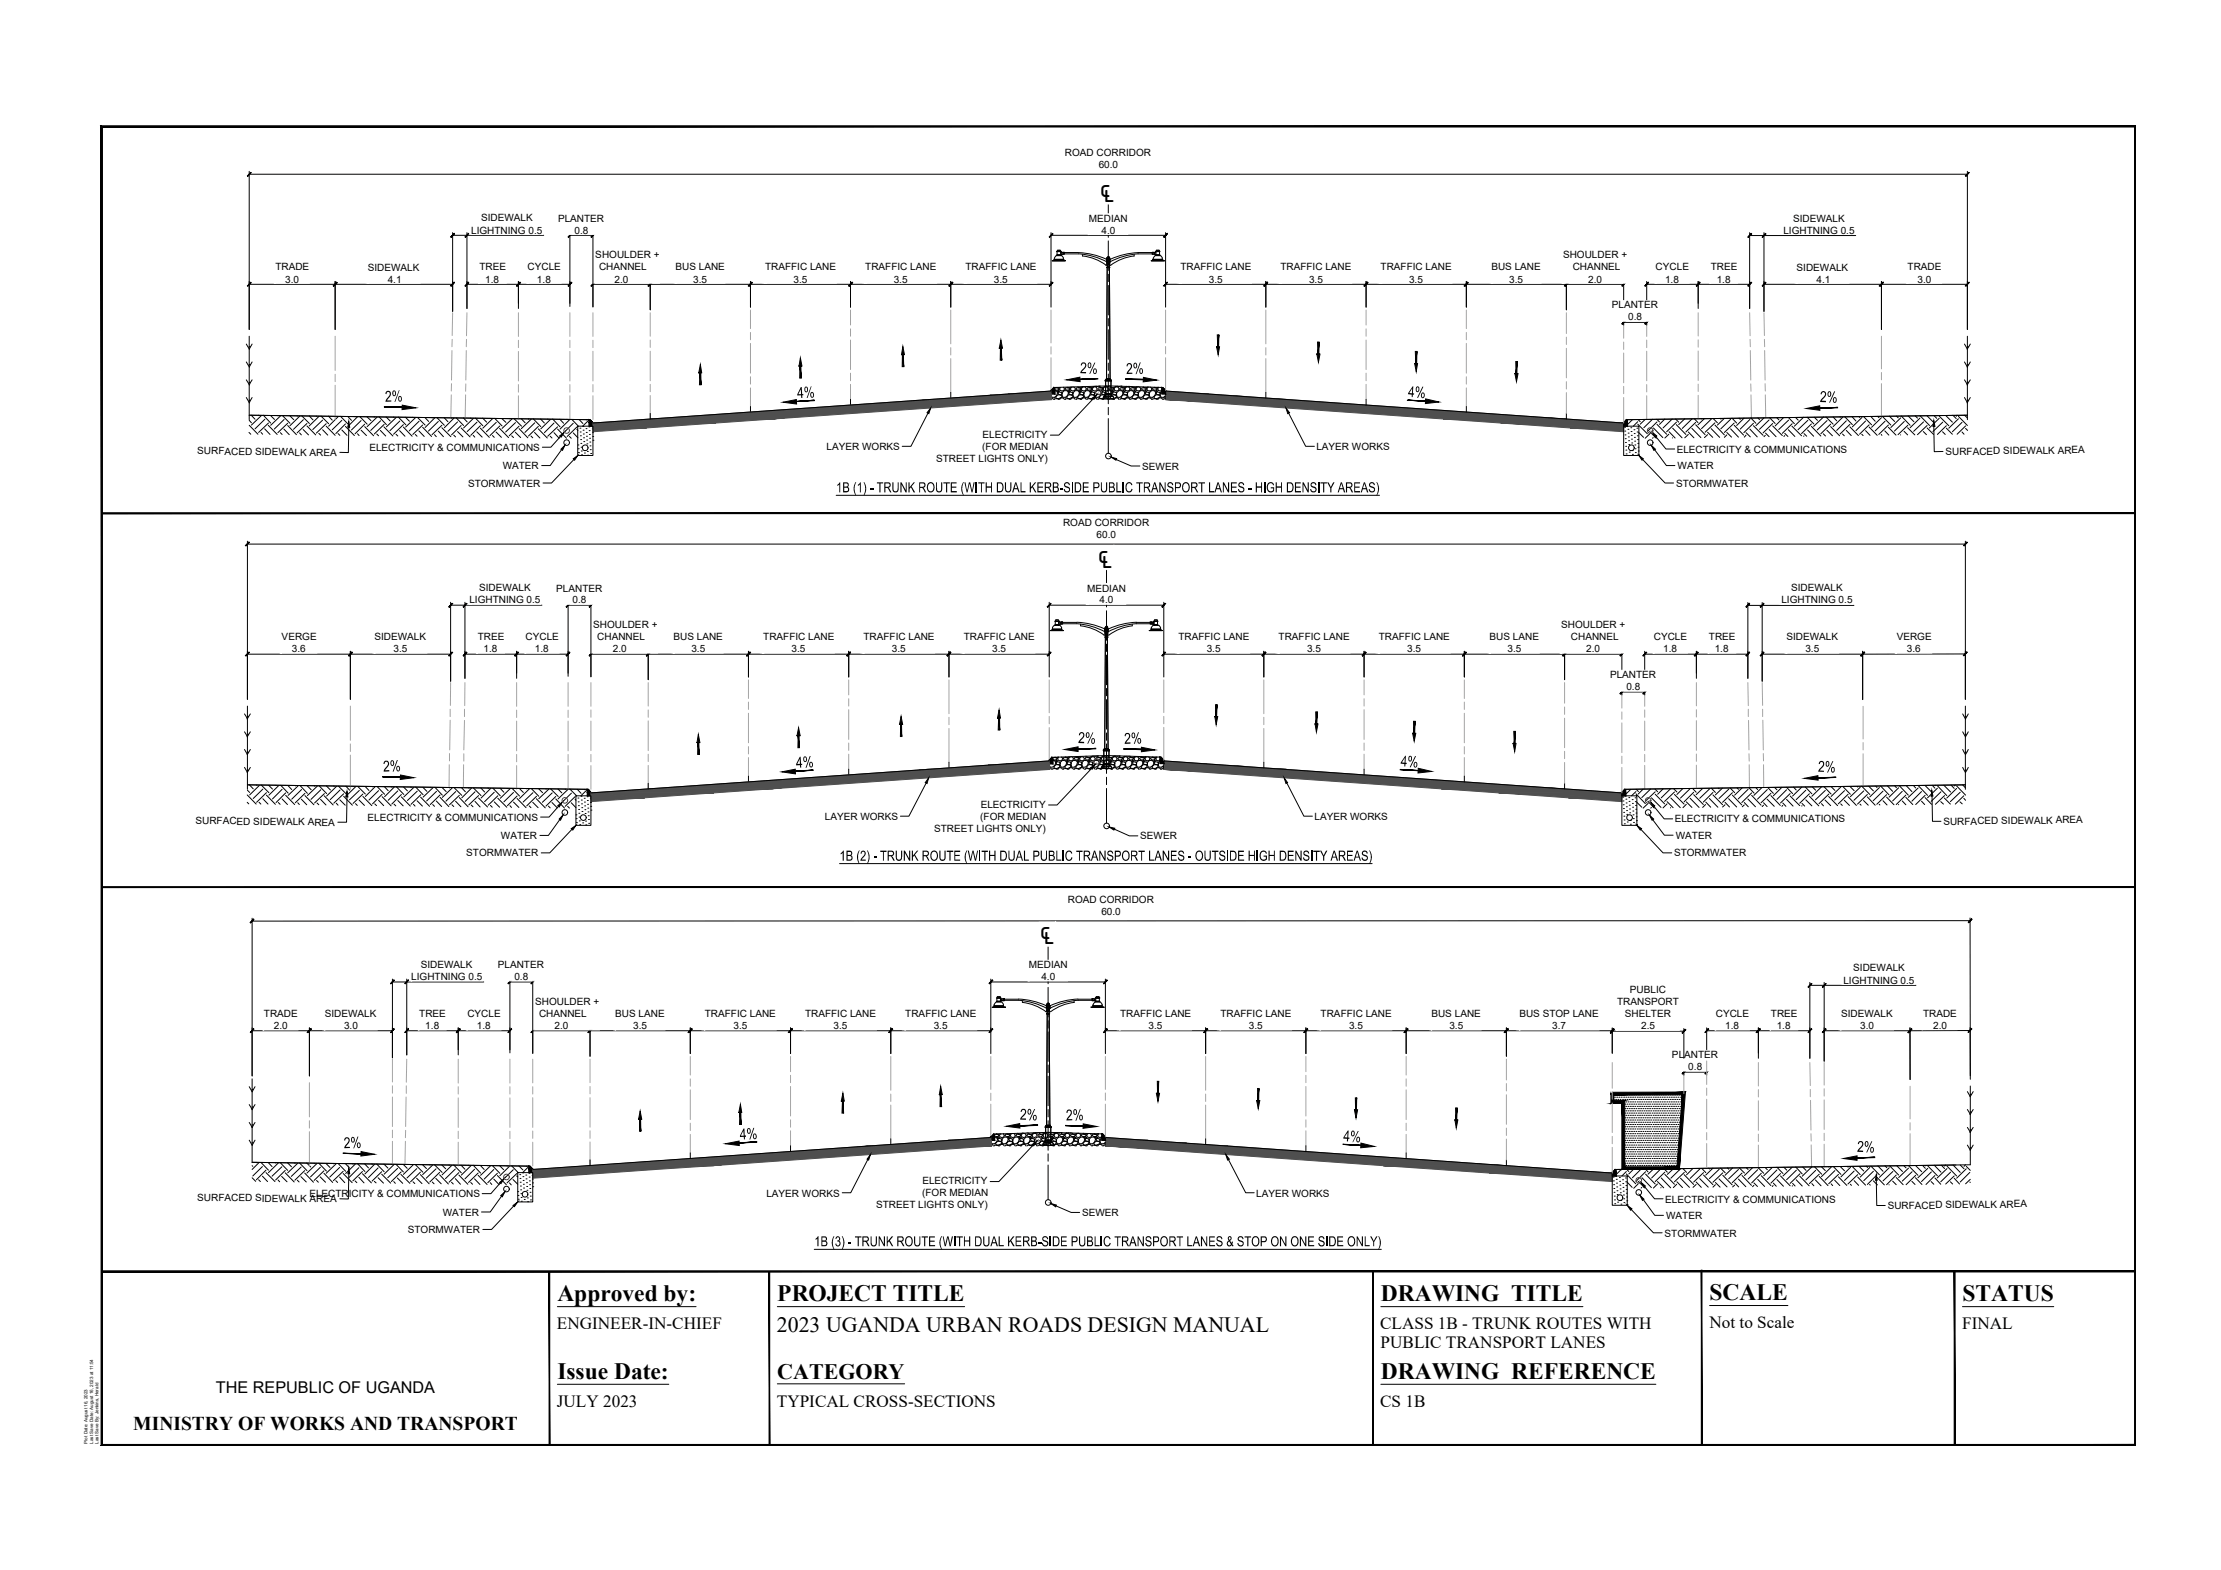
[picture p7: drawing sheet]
<svg xmlns="http://www.w3.org/2000/svg" width="420mm" height="297mm" viewBox="0 0 420 297" stroke-linecap="round" stroke-linejoin="round" font-family="sans-serif">
<defs><g id="words">
<g font-size="5.9">
<text x="208" y="38.3">℄</text>
<text x="207.6" y="107.4">℄</text>
<text x="196.6" y="178.7">℄</text>
</g>
<g font-size="4.4">
<text x="105.4" y="246.2">Approved by:</text>
<text x="147.1" y="246.2">PROJECT TITLE</text>
<text x="261.2" y="246.2">DRAWING TITLE</text>
<text x="323.4" y="246">SCALE</text>
<text x="371.2" y="246.2">STATUS</text>
<text x="105.4" y="260.9">Issue Date:</text>
<text x="261.2" y="260.9">DRAWING REFERENCE</text>
</g>
<text font-size="4.2" x="147.1" y="260.9">CATEGORY</text>
<text font-size="4.1" x="147" y="252">2023 UGANDA URBAN ROADS DESIGN MANUAL</text>
<text font-size="3.7" x="25.2" y="270.5">MINISTRY OF WORKS AND TRANSPORT</text>
<g font-size="3.2">
<text x="204.3" y="70.6" transform="rotate(2 204.3 70.6)">2%</text>
<text x="213" y="70.8" transform="rotate(-2 213 70.8)">2%</text>
<text x="72.8" y="76" transform="rotate(-2 72.8 76)">2%</text>
<text x="150.8" y="75.3" transform="rotate(-3 150.8 75.3)">4%</text>
<text x="266.3" y="75.1" transform="rotate(3 266.3 75.1)">4%</text>
<text x="344.2" y="76.1" transform="rotate(2 344.2 76.1)">2%</text>
<text x="203.9" y="140.6" transform="rotate(2 203.9 140.6)">2%</text>
<text x="212.7" y="140.7" transform="rotate(-1 212.7 140.7)">2%</text>
<text x="72.5" y="146" transform="rotate(-2 72.5 146)">2%</text>
<text x="150.6" y="145.3" transform="rotate(-3 150.6 145.3)">4%</text>
<text x="264.9" y="145" transform="rotate(4 264.9 145)">4%</text>
<text x="343.9" y="146" transform="rotate(2 343.9 146)">2%</text>
<text x="140" y="215.6" transform="rotate(-3 140 215.6)">4%</text>
<text x="192.9" y="211.8" transform="rotate(2 192.9 211.8)">2%</text>
<text x="201.7" y="212" transform="rotate(-2 201.7 212)">2%</text>
<text x="254.1" y="215.9" transform="rotate(3 254.1 215.9)">4%</text>
<text x="65.1" y="217.2" transform="rotate(-2 65.1 217.2)">2%</text>
<text x="351.3" y="217.9" transform="rotate(2 351.3 217.9)">2%</text>
<text x="105.4" y="251.4">ENGINEER-IN-CHIEF</text>
<text x="261.1" y="251.4">CLASS 1B - TRUNK ROUTES WITH</text>
<text x="323.4" y="251.3">Not to Scale</text>
<text x="371.2" y="251.4">FINAL</text>
<text x="261.2" y="255.1">PUBLIC TRANSPORT LANES</text>
<text x="105.4" y="266.1">JULY 2023</text>
<text x="147" y="266.1">TYPICAL CROSS-SECTIONS</text>
<text x="261.1" y="266.1">CS 1B</text>
</g>
<text font-size="3.1" x="40.8" y="263.5">THE REPUBLIC OF UGANDA</text>
<g font-size="3">
<text x="158.2" y="93.2">1B (1) - TRUNK ROUTE (WITH DUAL KERB-SIDE PUBLIC TRANSPORT LANES - HIGH DENSITY AREAS)</text>
<text x="158.8" y="162.8">1B (2) - TRUNK ROUTE (WITH DUAL PUBLIC TRANSPORT LANES - OUTSIDE HIGH DENSITY AREAS)</text>
<text x="154" y="235.8">1B (3) - TRUNK ROUTE (WITH DUAL KERB-SIDE PUBLIC TRANSPORT LANES &amp; STOP ON ONE SIDE ONLY)</text>
</g>
<g font-size="1.9">
<text x="201.5" y="29.6">ROAD CORRIDOR</text>
<text x="207.8" y="31.9">60.0</text>
<text x="91" y="41.9">SIDEWALK</text>
<text x="105.6" y="41.9">PLANTER</text>
<text x="206" y="41.9">MEDIAN</text>
<text x="339.2" y="41.9">SIDEWALK</text>
<text x="89.1" y="44.2">LIGHTNING 0.5</text>
<text x="108.7" y="44.2">0.8</text>
<text x="208.4" y="44.2">4.0</text>
<text x="337.4" y="44.2">LIGHTNING 0.5</text>
<text x="52.1" y="51.2">TRADE</text>
<text x="54" y="53.5">3.0</text>
<text x="69.6" y="51.2">SIDEWALK</text>
<text x="73.3" y="53.5">4.1</text>
<text x="90.7" y="51.2">TREE</text>
<text x="91.8" y="53.5">1.8</text>
<text x="99.8" y="51.2">CYCLE</text>
<text x="101.6" y="53.5">1.8</text>
<text x="112.6" y="48.9">SHOULDER +</text>
<text x="113.3" y="51.2">CHANNEL</text>
<text x="116.3" y="53.5">2.0</text>
<text x="127.8" y="51.2">BUS LANE</text>
<text x="131.1" y="53.5">3.5</text>
<text x="144.7" y="51.2">TRAFFIC LANE</text>
<text x="150.1" y="53.5">3.5</text>
<text x="163.7" y="51.2">TRAFFIC LANE</text>
<text x="169.1" y="53.5">3.5</text>
<text x="182.7" y="51.2">TRAFFIC LANE</text>
<text x="188" y="53.5">3.5</text>
<text x="223.3" y="51.2">TRAFFIC LANE</text>
<text x="228.7" y="53.5">3.5</text>
<text x="242.2" y="51.2">TRAFFIC LANE</text>
<text x="247.6" y="53.5">3.5</text>
<text x="261.2" y="51.2">TRAFFIC LANE</text>
<text x="266.6" y="53.5">3.5</text>
<text x="282.1" y="51.2">BUS LANE</text>
<text x="285.5" y="53.5">3.5</text>
<text x="295.7" y="48.9">SHOULDER +</text>
<text x="297.5" y="51.2">CHANNEL</text>
<text x="300.5" y="53.5">2.0</text>
<text x="313.2" y="51.2">CYCLE</text>
<text x="315" y="53.5">1.8</text>
<text x="323.6" y="51.2">TREE</text>
<text x="324.8" y="53.5">1.8</text>
<text x="339.9" y="51.2">SIDEWALK</text>
<text x="343.6" y="53.5">4.1</text>
<text x="360.9" y="51.2">TRADE</text>
<text x="362.7" y="53.5">3.0</text>
<text x="304.9" y="58.4">PLANTER</text>
<text x="308" y="60.6">0.8</text>
<text x="185.9" y="82.8">ELECTRICITY</text>
<text x="37.3" y="85.9" transform="rotate(1 37.3 85.9)">SURFACED SIDEWALK AREA</text>
<text x="69.9" y="85.3">ELECTRICITY &amp; COMMUNICATIONS</text>
<text x="95.1" y="88.8">WATER</text>
<text x="156.4" y="85.1">LAYER WORKS</text>
<text x="177.1" y="87.4">STREET LIGHTS ONLY)</text>
<text x="185.8" y="85.1">(FOR MEDIAN</text>
<text x="216.1" y="88.8">SEWER</text>
<text x="249" y="85.1">LAYER WORKS</text>
<text x="317.2" y="85.6">ELECTRICITY &amp; COMMUNICATIONS</text>
<text x="317.4" y="88.8">WATER</text>
<text x="368" y="86.1" transform="rotate(-1 368 86.1)">SURFACED SIDEWALK AREA</text>
<text x="88.5" y="92.1">STORMWATER</text>
<text x="317.1" y="92.1">STORMWATER</text>
<text x="201.1" y="99.6">ROAD CORRIDOR</text>
<text x="207.5" y="101.8">60.0</text>
<text x="90.6" y="111.9">SIDEWALK</text>
<text x="105.2" y="111.9">PLANTER</text>
<text x="205.6" y="111.9">MEDIAN</text>
<text x="338.8" y="111.9">SIDEWALK</text>
<text x="88.8" y="114.2">LIGHTNING 0.5</text>
<text x="108.3" y="114.2">0.8</text>
<text x="112.2" y="118.9">SHOULDER +</text>
<text x="208" y="114.2">4.0</text>
<text x="295.3" y="118.9">SHOULDER +</text>
<text x="337" y="114.2">LIGHTNING 0.5</text>
<text x="53.3" y="121.1">VERGE</text>
<text x="55.2" y="123.4">3.6</text>
<text x="70.9" y="121.1">SIDEWALK</text>
<text x="74.5" y="123.4">3.5</text>
<text x="90.4" y="121.1">TREE</text>
<text x="91.5" y="123.4">1.8</text>
<text x="99.4" y="121.1">CYCLE</text>
<text x="101.2" y="123.4">1.8</text>
<text x="113" y="121.1">CHANNEL</text>
<text x="115.9" y="123.4">2.0</text>
<text x="127.4" y="121.1">BUS LANE</text>
<text x="130.8" y="123.4">3.5</text>
<text x="144.4" y="121.1">TRAFFIC LANE</text>
<text x="149.8" y="123.4">3.5</text>
<text x="163.4" y="121.1">TRAFFIC LANE</text>
<text x="168.7" y="123.4">3.5</text>
<text x="182.3" y="121.1">TRAFFIC LANE</text>
<text x="187.7" y="123.4">3.5</text>
<text x="222.9" y="121.1">TRAFFIC LANE</text>
<text x="228.3" y="123.4">3.5</text>
<text x="241.9" y="121.1">TRAFFIC LANE</text>
<text x="247.3" y="123.4">3.5</text>
<text x="260.8" y="121.1">TRAFFIC LANE</text>
<text x="266.2" y="123.4">3.5</text>
<text x="281.8" y="121.1">BUS LANE</text>
<text x="285.2" y="123.4">3.5</text>
<text x="297.2" y="121.1">CHANNEL</text>
<text x="300.1" y="123.4">2.0</text>
<text x="312.9" y="121.1">CYCLE</text>
<text x="314.6" y="123.4">1.8</text>
<text x="323.3" y="121.1">TREE</text>
<text x="324.4" y="123.4">1.8</text>
<text x="337.9" y="121.1">SIDEWALK</text>
<text x="341.5" y="123.4">3.5</text>
<text x="358.8" y="121.1">VERGE</text>
<text x="360.8" y="123.4">3.6</text>
<text x="304.6" y="128.3">PLANTER</text>
<text x="307.7" y="130.6">0.8</text>
<text x="37" y="155.9" transform="rotate(1 37 155.9)">SURFACED SIDEWALK AREA</text>
<text x="69.5" y="155.3">ELECTRICITY &amp; COMMUNICATIONS</text>
<text x="156" y="155.1">LAYER WORKS</text>
<text x="185.4" y="155.1">(FOR MEDIAN</text>
<text x="185.5" y="152.8">ELECTRICITY</text>
<text x="248.7" y="155.1">LAYER WORKS</text>
<text x="316.8" y="155.6">ELECTRICITY &amp; COMMUNICATIONS</text>
<text x="94.8" y="158.7">WATER</text>
<text x="176.7" y="157.3">STREET LIGHTS ONLY)</text>
<text x="215.7" y="158.8">SEWER</text>
<text x="317" y="158.7">WATER</text>
<text x="367.7" y="156.1" transform="rotate(-1 367.7 156.1)">SURFACED SIDEWALK AREA</text>
<text x="88.2" y="162">STORMWATER</text>
<text x="316.7" y="162">STORMWATER</text>
<text x="202" y="170.8">ROAD CORRIDOR</text>
<text x="208.4" y="173.1">60.0</text>
<text x="77.8" y="185.4">LIGHTNING 0.5</text>
<text x="79.6" y="183.1">SIDEWALK</text>
<text x="94.2" y="183.2">PLANTER</text>
<text x="97.3" y="185.4">0.8</text>
<text x="194.6" y="183.2">MEDIAN</text>
<text x="197" y="185.4">4.0</text>
<text x="350.6" y="183.8">SIDEWALK</text>
<text x="101.2" y="190.1">SHOULDER +</text>
<text x="305.9" y="190.2">TRANSPORT</text>
<text x="308.3" y="187.9">PUBLIC</text>
<text x="348.7" y="186.1">LIGHTNING 0.5</text>
<text x="49.9" y="192.4">TRADE</text>
<text x="51.8" y="194.7">2.0</text>
<text x="61.5" y="192.4">SIDEWALK</text>
<text x="65.1" y="194.7">3.0</text>
<text x="79.3" y="192.4">TREE</text>
<text x="80.5" y="194.7">1.8</text>
<text x="88.4" y="192.4">CYCLE</text>
<text x="90.2" y="194.7">1.8</text>
<text x="102" y="192.4">CHANNEL</text>
<text x="104.9" y="194.7">2.0</text>
<text x="116.4" y="192.4">BUS LANE</text>
<text x="119.8" y="194.7">3.5</text>
<text x="133.3" y="192.4">TRAFFIC LANE</text>
<text x="138.8" y="194.7">3.5</text>
<text x="152.3" y="192.4">TRAFFIC LANE</text>
<text x="157.7" y="194.7">3.5</text>
<text x="171.3" y="192.4">TRAFFIC LANE</text>
<text x="176.6" y="194.7">3.5</text>
<text x="211.9" y="192.4">TRAFFIC LANE</text>
<text x="217.3" y="194.7">3.5</text>
<text x="230.9" y="192.4">TRAFFIC LANE</text>
<text x="236.2" y="194.7">3.5</text>
<text x="249.8" y="192.4">TRAFFIC LANE</text>
<text x="255.2" y="194.7">3.5</text>
<text x="270.8" y="192.4">BUS LANE</text>
<text x="274.2" y="194.7">3.5</text>
<text x="287.4" y="192.4">BUS STOP LANE</text>
<text x="293.7" y="194.7">3.7</text>
<text x="307.4" y="192.5">SHELTER</text>
<text x="310.5" y="194.8">2.5</text>
<text x="324.6" y="192.4">CYCLE</text>
<text x="326.4" y="194.7">1.8</text>
<text x="335" y="192.4">TREE</text>
<text x="336.1" y="194.7">1.8</text>
<text x="348.3" y="192.4">SIDEWALK</text>
<text x="351.9" y="194.7">3.0</text>
<text x="363.8" y="192.4">TRADE</text>
<text x="365.7" y="194.6">2.0</text>
<text x="316.3" y="200.2">PLANTER</text>
<text x="319.4" y="202.5">0.8</text>
<text x="37.3" y="227.1" transform="rotate(1 37.3 227.1)">SURFACED SIDEWALK AREA</text>
<text x="58.5" y="226.5">ELECTRICITY &amp; COMMUNICATIONS</text>
<text x="145" y="226.4">LAYER WORKS</text>
<text x="174.4" y="226.3">(FOR MEDIAN</text>
<text x="174.5" y="224.1">ELECTRICITY</text>
<text x="237.6" y="226.4">LAYER WORKS</text>
<text x="315" y="227.5">ELECTRICITY &amp; COMMUNICATIONS</text>
<text x="77.2" y="233.3">STORMWATER</text>
<text x="83.8" y="230">WATER</text>
<text x="165.7" y="228.6">STREET LIGHTS ONLY)</text>
<text x="204.7" y="230.1">SEWER</text>
<text x="314.9" y="234">STORMWATER</text>
<text x="315.2" y="230.6">WATER</text>
<text x="357.1" y="228.8" transform="rotate(-1 357.1 228.8)">SURFACED SIDEWALK AREA</text>
</g>
<g font-size=".9">
<text x="16.5" y="273.1" transform="rotate(-90 16.5 273.1)">Plot Date: August 16, 2023</text>
<text x="17.6" y="273.1" transform="rotate(-90 17.6 273.1)">Last Save Date: August 16, 2023 at 11:54</text>
<text x="18.6" y="273.1" transform="rotate(-90 18.6 273.1)">Last Save By: Jenkins, Herald</text>
</g>
</g></defs>
<!-- layer: Z-DETL-HTCH -->
<g fill="none" stroke="#000" stroke-width=".19">
<path d="M198.9 75l.1 .2h.5M199 75.3l.3 .3M199.5 75.6v-.1l.4-.1 .4 .2M199.5 73.7l.2 .1M199.5 73.9h.3l.3 .4-.2 .5-.4 .4M199.8 73.3h.1M199.8 73.3h.6M199.9 73.4l.4 .1v.1l-.2 .2M199.9 73.3l-.4 .1M200.1 74h.3l-.3 .2zM200.2 73.8h-.4M200.3 74.7h.5"/>
<path d="M200.4 73.6l.2 .3 .3 .1 .4-.1M200.4 73.3h-.1M200.5 75.6l.1-.2 .3-.1 .3 .1 .2 .2M200.6 73.3l-.1 .3M200.8 75.2l-.5 .2M200.8 75.2l.1-.3-.3-.2h-.5l-.4 .4 .1 .3h.6M200.9 74.4l-.6-.2-.2 .2 .2 .2M200.9 74.4l-.1 .3M200.9 74.4v.4l.2 .4h.4M201.2 73.3l.2 .3-.2 .3M201.4 73.9l-.5 .4M201.4 73.9h.5l.2 .4-.1 .5-.5 .4"/>
<path d="M201.5 73.6l.2 .2M201.5 75.6l.1-.1 .4-.1 .4 .2M201.6 73.4l-.1 .2M202 73.4l.4 .1-.2 .3M202 73.3l-.4 .1M202.2 74.2l.3-.2h-.4l.1 .2M202.3 73.8h-.5M202.3 74.7h.5M202.6 75.6v-.2l.4-.1 .3 .1 .1 .2M202.6 73.2l-.2 .1h-.5M202.8 75.2l-.4 .2M202.9 73.2l-.3 .1-.1 .3 .1 .3 .4 .1 .3-.1 .1-.3-.1-.3-.2-.1"/>
<path d="M202.9 75.2l.1-.3-.3-.2h-.6l-.3 .4 .1 .3h.5M203 74.4l.1 .8h.5M203 74.4l-.6-.2-.2 .2 .1 .2M203 74.5l-.1 .2M203.4 73.9l-.4 .4M203.5 73.9h.5l.2 .4-.2 .5-.4 .4M203.6 75.6l.1-.1 .3-.1 .5 .2M203.7 73.4l-.1 .2 .2 .2M204 73.4l.5 .1-.2 .3M204 73.3l-.3 .1M204.2 74h.4l-.4 .2zM204.3 73.8h-.4"/>
<path d="M204.4 74.6l-.2-.2 .3-.2h.4l.1 .2 .2 .8h.4M204.4 74.7h.5M204.5 73.6l.2 .3 .3 .1 .4-.1 .1-.3-.1-.3-.4-.1-.3 .1-.1 .3M204.6 75.6l.1-.2 .3-.1 .4 .1 .1 .2M204.8 73.1l-.3 .2h-.5l-.1-.1M204.9 75.2l.1-.3-.2-.2h-.6l-.4 .4 .2 .3h.5M204.9 75.2l-.4 .2M205 74.5l-.1 .2M205.5 73.9l-.5 .4M205.6 73.9h.4l.3 .4M205.6 73.1h.1M205.6 75.6l.1-.1 .4-.1 .4 .2"/>
<path d="M205.7 73.4l-.1 .2 .3 .2M205.9 73.1l.1 .2M206.1 75.4h.5M206.1 73.3h.5M206.1 73.4l.4 .1-.1 .3M206.1 73.3l-.4 .1M206.2 74h.4l-.3 .2zM206.3 74.3l-.2 .5-.5 .4M206.3 74.4l.2 .2M206.4 73.8h-.5M206.5 74.7h.5M206.6 73.6l.1 .3 .4 .1 .4-.1v-.3l-.1-.3-.3-.1-.3 .1-.1 .3"/>
<path d="M206.7 75.6l.1-.2 .3-.1 .4 .3M206.9 74.2l.2 .2M207 74.2h-.5l-.2 .2M207 75.2l.1-.3-.3-.2h-.5l-.4 .4 .1 .3M207 73.1h.1M207 75.2l-.5 .2M207 73.1l-.5 .2M207.1 74.4l-.1 .3M207.1 74.4v.4l.1 .4h.5M207.2 73.1h.1M207.5 73.9l-.4 .4M207.6 73.9h.5l.2 .4-.2 .5-.4 .4"/>
<path d="M207.7 75.6l.1-.1 .3-.1 .5 .2M207.8 73.4l-.1 .2 .2 .2M207.8 73.1h-.6M208 73.1h.1M208 73.1l.1 .2h.5M208.1 73.4l.5 .1v.1l-.2 .2M208.1 73.3l-.3 .1M208.3 74h.4l-.3 .2zM208.5 73.8h-.5M208.6 74.7h.5M208.7 73.6l.1 .3 .4 .1 .3-.1 .1-.3-.1-.3-.3-.1-.4 .1-.1 .3M208.7 75.6l.1-.2 .4-.1 .3 .1 .1 .2"/>
<path d="M209 75.2l-.4 .2M209 73.1l-.4 .2M209.1 75.2l.1-.3-.3-.2h-.5l-.4 .4 .1 .3h.5M209.1 73v.1M209.2 74.4l-.6-.2-.2 .2 .2 .2M209.2 74.4l-.1 .3M209.2 74.4v.4l.1 .4h.4M209.3 73l.4 .1 .2-.1M209.6 73.9l-.4 .4M209.7 73.9h.5l.2 .4-.2 .5-.5 .4M209.8 73.6l.2 .2M209.8 75.6v-.1l.4-.1 .4 .2"/>
<path d="M209.8 73.4l-.1 .2M210.1 73l.1 .3h.5l.4-.2M210.2 73.4l.4 .1-.1 .3M210.2 73.3l-.4 .1M210.4 74.7l-.4 .4 .2 .3h.5M210.4 74.4l.2-.2 .6 .2M210.4 74.2l.4-.2h-.4l.1 .2M210.4 74.7h.5l.3 .2-.1 .3M210.5 74.4l.1 .2M210.6 73.8h-.6M210.6 74.7h.5M210.8 75.6l.1-.2 .3-.1 .4 .1 .1 .2"/>
<path d="M210.9 73.3l.3-.1 .4 .1 .1 .3-.1 .3-.4 .1-.3-.1-.1-.3zM211.1 75.2l-.4 .2M211.1 73.1h.1M211.2 74.4l.2 .8h.4M211.2 74.5l-.1 .2M211.4 73.1h.5M211.7 73.9l-.5 .4M211.7 73.9h.5l.3 .4-.2 .5-.5 .4M211.9 75.6v-.1l.4-.1 .4 .2M211.9 73.4l-.1 .2 .3 .2M212.1 73.1h.1M212.1 73.1l.1 .2h.6l.4-.2"/>
<path d="M212.3 73.4l.4 .1-.2 .3M212.3 73.3l-.4 .1M212.4 74h.4l-.3 .2zM212.6 73.8h-.5M212.7 74.6l-.2-.2 .2-.2h.4l.2 .2 .2 .8h.4M212.7 74.7h.5M212.8 73.6l.1 .3 .4 .1 .3-.1 .1-.3M212.8 73.6l.2-.3 .3-.1 .3 .1 .2 .3M212.8 75.6l.2-.2 .3-.1 .3 .1 .1 .2M213.2 75.2l.1-.3-.3-.2h-.5l-.4 .4 .1 .3h.6M213.2 75.2l-.4 .2M213.3 74.5l-.1 .2"/>
<path d="M213.5 73.1h.1M213.8 73.9l-.5 .4M213.8 73.9h.5l.2 .4-.1 .5-.5 .4M213.9 73.1h.1M213.9 75.6v-.1l.5-.1 .4 .2M213.9 73.4v.2l.2 .2M214.2 73.1l.1 .2M214.3 75.4h.5M214.4 73.4l.3 .1-.1 .3M214.4 73.3l-.5 .1M214.5 74h.4l-.3 .2zM214.7 73.8h-.5"/>
<path d="M214.7 74.7h.6M215.1 73.1l-.3 .2h-.5M215.3 75.2v-.3l-.2-.2h-.6l-.3 .4 .1 .3M215.3 75.2l-.5 .2M215.3 73.2l-.3 .1-.1 .3M215.3 75.3l-.4 .3M215.3 74.5v.2M215.4 74.5v-.1l-.1 .4 .2 .4h.5M215.4 73.2l.3 .1 .1 .3-.1 .3-.3 .1-.4-.1-.1-.3M215.4 75.3l.4 .3M215.8 73.9l-.5 .5-.5-.2-.2 .2 .1 .2M215.8 73.9h.6l.2 .4-.2 .5-.4 .4"/>
<path d="M216 75.6v-.1l.4-.1 .4 .2M216 73.4v.2l.2 .2M216.3 73.2l.1 .1h.5M216.4 73.4l.4 .1 .1 .1-.3 .2M216.4 73.3l-.4 .1M216.6 74h.3l-.3 .2zM216.7 73.8h-.4M216.8 74.7h.5M217 75.6l.1-.2 .3-.1 .3 .1 .2 .2M217.1 74.7h-.5l-.4 .4 .2 .3h.5M217.1 73.2l-.2 .1M217.2 74.7l.2 .2-.1 .3"/>
<path d="M217.3 75.2l-.4 .2M217.3 73.2l-.2 .1-.1 .3M217.4 74.4l-.5-.2-.3 .2 .2 .2M217.4 74.4l-.1 .3M217.5 74.4l-.1 .4 .2 .4h.4M217.5 73.2l.2 .1 .2 .3-.1 .3-.4 .1-.3-.1-.2-.3M217.9 73.9l-.5 .4M217.9 73.9h.5l.2 .4-.1 .5-.5 .4M218 75.6l.1-.1 .4-.1 .4 .2M218.1 73.4l-.1 .2 .3 .2M218.4 73.3h.7M218.5 73.4l.4 .1-.2 .3"/>
<path d="M218.5 73.3l-.4 .1M218.6 74.7l-.3 .4 .1 .3h.5M218.7 74.4l.2-.2 .6 .2M218.7 74.2l.3-.2h-.4l.1 .2M218.7 74.7h.5l.3 .2-.1 .3M218.7 74.4l.1 .2M218.8 73.8h-.5M218.8 74.7h.6M219.1 75.6v-.2l.4-.1 .3 .1 .1 .2M219.2 73.3l-.2 .3 .1 .3 .4 .1 .3-.1M219.4 75.2l-.5 .2M219.5 74.4l.2 .8h.4"/>
<path d="M219.5 74.5l-.1 .2M219.7 73.3h.1M219.8 74l-.3 .3M220.5 74.9l-.4 .3M220.5 75.4l-.3 .1-.1 .1M220.5 75l-.2 .1 .2 .2M109.3 84.2h.1M109.4 84.9h.1M109.4 85.6h.1M109.7 81h.1M109.8 81.7h.1M109.8 82.5h.1"/>
<path d="M109.8 83.2h.1M109.9 83.9h.1M109.9 84.6h.1M110 85.3h.1M110 86h.1M110.3 80.7h.1M110.3 81.4h.1M110.3 82.1h.1M110.4 82.8h.1M110.4 83.6h.1M110.6 85.7h.1M110.9 81.1h.1"/>
<path d="M110.9 81.8h.1M110.9 82.5h.1M111 83.3h.1M111 84h.1M111.1 85.4h.1M111.2 86.1h.1M111.4 80.8h.1M111.4 81.5h.1M111.5 82.2h.1M111.5 82.9h.1M111.6 83.6h.1M111.6 84.4h.1"/>
<path d="M111.7 85.1h.1M111.7 85.8h.1M112 81.1h.1M112.1 81.9h.1M112.1 82.6h.1M112.2 83.3h.1M307.3 80.8h.1M307.4 81.6h.1M307.4 82.3h.1M307.5 83h.1M307.5 83.7h.1M307.5 84.4h.1"/>
<path d="M307.6 85.2h.1M307.6 85.9h.1M308 81.2h.1M308 81.9h.1M308 82.7h.1M308.1 83.4h.1M308.1 84.1h.1M308.2 85.5h.1M308.5 80.9h.1M308.6 81.6h.1M308.6 82.4h.1M308.6 83.1h.1"/>
<path d="M308.7 83.8h.1M308.8 85.2h.1M308.8 86h.1M309.1 81.3h.1M309.1 82h.1M309.2 82.7h.1M309.2 83.5h.1M309.3 84.2h.1M309.3 84.9h.1M309.4 85.6h.1M309.7 81h.1M309.7 81.7h.1"/>
<path d="M309.7 82.5h.1M309.8 83.2h.1M309.8 83.9h.1M309.9 84.6h.1M309.9 85.3h.1M310 86h.1M109 154.2h.1M109 154.9h.1M109 155.6h.1M109.3 151h.1M109.4 151.7h.1M109.4 152.4h.1"/>
<path d="M109.5 153.1h.1M109.5 153.9h.1M109.5 154.6h.1M109.6 155.3h.1M109.7 156h.1M109.9 150.7h.1M110 151.4h.1M110 152.1h.1M110.1 152.8h.1M110.1 153.5h.1M110.2 155.7h.1M110.5 151h.1"/>
<path d="M110.6 151.8h.1M110.6 152.5h.1M110.6 153.2h.1M110.7 153.9h.1M110.8 155.3h.1M110.8 156.1h.1M111.1 150.7h.1M111.1 151.5h.1M111.2 152.2h.1M111.2 152.9h.1M111.2 153.6h.1M111.3 154.3h.1"/>
<path d="M111.3 155.1h.1M111.4 155.8h.1M111.7 151.1h.1M111.7 151.8h.1M111.7 152.6h.1M111.8 153.3h.1M198.6 145.2l.3 .4M199.1 145.6l.1-.2h.3l.5 .2M199.2 143.9h.3l.2 .4-.2 .5-.4 .3h-.4l-.1-.2M199.2 143.4l.8 .1-.2 .2M199.2 143.6l.1 .2M199.5 143.3h.1"/>
<path d="M199.5 143.3h.5M199.7 144h.4l-.3 .1zM199.9 143.7l-.5 .1M199.9 144.6l.5 .1M200.1 143.2l-.1 .1M200.1 145.6l.1-.3 .4-.1 .3 .2 .1 .2M200.2 143.3l-.1 .2 .1 .3M200.5 144.9l-.1 .2-.4 .3h-.5l-.2-.3M200.5 144.9l-.2-.2h-.6l-.3 .4M200.6 144.3l-.2-.1-.4-.1-.2 .2 .1 .3M200.6 144.5l-.2 .1M200.8 143.2l.2 .3-.1 .3-.3 .2-.4-.2"/>
<path d="M201 143.8l-.4 .5M201.1 143.9h.4l.3 .4-.2 .5-.4 .3h-.5l-.1-.8M201.2 145.6v-.2h.4l.4 .2M201.5 143.2l.6 .1M201.7 144h.4l-.3 .1zM201.9 143.7l.1-.2-.8-.1v.1l.2 .3M201.9 143.7l-.4 .1M202 144.6l.5 .1M202.3 143.2l-.2 .1M202.3 143.2l-.1 .3M202.6 143.2l-.3 .1M202.6 144.3l-.1-.1-.5-.1-.2 .2 .2 .3"/>
<path d="M202.6 144.9l-.1 .2-.4 .3h-.5l-.2-.3 .4-.4h.5l.3 .2M202.6 144.3l.2 .8h.4l.5-.3 .1-.5M202.6 144.5l-.1 .1M202.7 143.2l.2 .1M202.9 145.4l-.3-.2-.3 .1-.1 .3M203 143.3v.5l-.4 .2-.3-.2-.2-.3M203 145.4l.1 .2M203.1 143.9h.5l.3 .4M203.1 143.8l-.5 .5M203.2 145.6l.1-.2h.4l.4 .2M203.5 143.2l.1 .1h.6M203.8 144h.4l-.3 .1z"/>
<path d="M203.9 143.7l.2-.2-.8-.1-.1 .1 .2 .3M204 143.7l-.5 .1M204.1 144.6l.5 .1M204.2 145.6l.2-.3 .3-.1 .3 .2 .1 .2M204.4 143.3l.3-.1 .3 .1 .1 .2-.1 .3-.3 .2-.4-.2-.1-.3M204.4 143.2l-.2 .3M204.5 143.1l-.4 .2M204.5 144.2l.2 .1-.1 .3M204.5 144.2l-.4-.1-.2 .2 .2 .3M204.7 144.9l-.3-.2h-.5l-.4 .4 .1 .3h.6M204.7 144.9l-.1 .2-.5 .3M204.7 144.3v.5l.1 .3h.5"/>
<path d="M205.1 143.8l-.4 .5M205.2 143.9h.5l.2 .4-.2 .5-.4 .3M205.3 143.5v-.1l.4-.1 .4 .2M205.3 143.5l.2 .3M205.3 143.1h.1M205.3 145.6v-.2h.4l.4 .2M205.6 143.1l.1 .2h.5M205.9 144h.4l-.3 .1zM206.1 143.7l-.5 .1M206.1 144.6l.6 .1M206.1 144.1l-.1 .2 .1 .3M206.2 143.5l-.2 .2"/>
<path d="M206.2 144.1l.4 .1 .1 .1v.3M206.3 145.6l.1-.3 .3-.1 .4 .2 .1 .2M206.4 143.2l-.1 .3 .1 .3 .3 .2 .4-.2 .1-.3-.1-.2-.4-.1-.3 .1M206.6 143.1l-.4 .2M206.7 143v.1M206.7 144.9l-.3-.2h-.5l-.3 .4 .1 .3h.5l.4-.3M206.7 144.9v.2M206.9 143l.4 .1M207.2 143.8l-.5 .5M207.2 143.9h.6l.2 .4-.2 .5-.5 .3h-.4l-.2-.3 .1-.5M207.4 145.6v-.2h.4l.4 .2M207.5 143l-.2 .1"/>
<path d="M207.6 143l.2 .3h.5M207.6 143h.1M207.9 144h.5l-.4 .1zM208.1 143.7l.1-.2-.8-.1-.1 .1 .3 .3M208.1 143.7l-.5 .1M208.2 144.6l.5 .1M208.4 145.6l.1-.3 .3-.1 .4 .2v.2M208.5 143.2l-.1 .3 .1 .3 .3 .2 .4-.2 .1-.3-.1-.2-.4-.1-.3 .1M208.7 143.1l-.4 .2M208.7 143v.1M208.8 144.9l-.1 .2-.4 .3h-.5l-.2-.3M208.8 144.9l-.3-.2h-.5l-.4 .4"/>
<path d="M208.8 144.3l-.2-.1-.4-.1-.2 .2 .2 .3M208.8 144.5l-.1 .1M208.9 143l.5 .1M209.3 143.8l-.5 .5M209.3 143.9h.5l.2 .4-.1 .5-.5 .3h-.4l-.2-.8M209.4 145.6l.1-.2h.4l.4 .2M209.6 143l-.2 .1M209.7 143l.1 .3h.5M210 144h.4l-.3 .1zM210.1 143.7l.2-.2-.8-.1-.1 .1 .2 .3M210.2 143.7l-.5 .1M210.3 144.6l.5 .1"/>
<path d="M210.6 143.3l.3-.1 .3 .1M210.6 143.2l-.2 .3M210.8 143.1l-.5 .2M210.8 143v.1M210.8 144.3l-.1-.1-.4-.1-.2 .2 .2 .3M210.8 144.9v.2l-.5 .3h-.5l-.1-.3 .3-.4h.6l.2 .2M210.9 144.3l.1 .8h.5l.4-.3M210.9 144.5l-.1 .1M211 143l.5 .1M211.2 145.4l-.3-.2-.3 .1-.2 .3M211.2 143.3v.5l-.3 .2-.4-.2-.1-.3M211.2 145.4l.1 .2"/>
<path d="M211.4 143.9h.5l.2 .4M211.4 143.8l-.6 .5M211.5 145.6v-.2h.4l.5 .2M211.6 143l-.1 .1M211.7 143h.1M211.7 143l.2 .3h.5M212.1 144.3l-.2 .5M212.1 144h.4l-.3 .1zM212.2 143.7l.1-.2-.8-.1v.1l.2 .3M212.2 143.7l-.4 .1M212.3 144.6l.5 .1M212.3 144.6l-.1-.3 .2-.2 .4 .1 .1 .1-.1 .3"/>
<path d="M212.5 145.6l.1-.3 .3-.1 .4 .2 .1 .2M212.6 143.3l.3-.1 .4 .1 .1 .2-.1 .3-.4 .2-.3-.2-.1-.3M212.6 143.2l-.1 .3M212.8 143.1l-.4 .2M212.9 144.9l-.2-.2h-.6l-.4 .4 .2 .3h.5M212.9 144.9l-.1 .2-.4 .3M213 144.3l-.1 .5 .2 .3h.4M213.1 143.1h.1M213.4 143.8l-.5 .5M213.4 143.9h.5l.3 .4-.2 .5-.4 .3M213.5 143.1h.1M213.5 143.5l.1-.1 .4-.1 .4 .2"/>
<path d="M213.6 143.5l.2 .3M213.6 143.1h.1M213.8 143.1l.1 .2h.5M214 145.4h-.4v.2M214 145.4l.4 .2M214.2 144h.3l-.3 .1zM214.3 143.7l-.4 .1M214.4 144.6l.5 .1M214.4 144.1l-.2 .2 .2 .3M214.4 143.5l-.2 .2M214.4 144.1l.4 .1 .2 .1-.1 .3M214.6 145.6l.1-.3 .3-.1 .3 .2 .1 .2"/>
<path d="M214.7 143.2l-.2 .3 .2 .3 .3 .2 .3-.2 .2-.3-.2-.2-.3-.1-.3 .1M214.8 143.1l-.4 .2M214.9 145.1l-.5 .3h-.5M215 144.9l-.3-.2h-.5l-.4 .4 .1 .3M215 144.9l-.1 .2M215.5 143.8l-.5 .5M215.5 143.9h.5l.2 .4-.1 .5-.5 .3h-.4l-.2-.3v-.5M215.6 145.6l.1-.2h.4l.4 .2M215.9 143.2l.1 .1h.5M216.2 144h.4l-.3 .1zM216.3 143.7l.2-.2-.8-.1-.1 .1 .2 .3M216.4 143.7l-.5 .1"/>
<path d="M216.4 144.6l.5 .1M216.6 145.6l.1-.3 .4-.1 .3 .2 .1 .2M216.7 143.2l-.2 .1M217 143.2l-.3 .1M217 144.9l-.1 .2-.4 .3h-.5l-.2-.3M217 144.9l-.2-.2h-.6l-.3 .4M217.1 144.3l-.2-.1-.4-.1-.2 .2 .1 .3M217.1 144.5l-.2 .1M217.2 143.2l.2 .1 .1 .2-.1 .3-.3 .2-.4-.2-.1-.3 .1-.3M217.5 143.8l-.4 .5M217.6 143.9h.4l.3 .4-.2 .5-.4 .3h-.5l-.1-.8M217.7 145.6v-.2h.4l.5 .2"/>
<path d="M217.9 143.8l-.2-.3v-.1l.8 .1-.1 .2-.4 .1M218 143.2l.6 .1M218.3 144h.3l-.3 .1zM218.5 144.6l.5 .1M218.6 143.5l.2 .3 .3 .2 .3-.2M218.7 143.2l-.1 .1M218.8 143.2l-.1 .3M218.9 143.2l-.1 .1M219.1 144.9l-.1 .2-.4 .3h-.5l-.2-.3 .4-.4h.5l.3 .2M219.1 144.3l-.1-.1-.4-.1-.3 .2 .2 .3M219.1 144.3l.2 .8h.4l.4-.2M219.1 144.5l-.1 .1"/>
<path d="M219.4 143.2v.1M219.4 144l-.3 .3M219.4 145.4l-.3-.2-.3 .1-.1 .3M219.5 145.4l.1 .2M220.1 145.4h-.3l-.1 .2M220.1 145l-.1 .1 .1 .2M307 150.8h.1M307 151.5h.1M307.1 152.3h.1M307.1 153h.1M307.2 153.7h.1M307.2 154.4h.1"/>
<path d="M307.2 155.1h.1M307.3 155.9h.1M307.6 151.2h.1M307.6 151.9h.1M307.7 152.6h.1M307.7 153.4h.1M307.7 154.1h.1M307.8 155.5h.1M308.1 150.9h.1M308.2 151.6h.1M308.2 152.3h.1M308.3 153.1h.1"/>
<path d="M308.3 153.8h.1M308.4 155.2h.1M308.4 155.9h.1M308.8 151.3h.1M308.8 152h.1M308.8 152.7h.1M308.9 153.4h.1M308.9 154.2h.1M309 154.9h.1M309 155.6h.1M309.3 150.9h.1M309.4 151.7h.1"/>
<path d="M309.4 152.4h.1M309.4 153.1h.1M309.5 153.8h.1M309.5 154.5h.1M309.6 155.3h.1M309.6 156h.1M187.6 216.5l.2 .1 .1 .2M188.1 216.7v.1M188.2 214.9l.1 .1M188.2 215.2h.3l.2 .3-.2 .6-.4 .3h-.5l-.1-.2M188.5 214.5h.1M188.5 216.6h.5"/>
<path d="M188.5 214.6h.5M188.5 214.6l.4 .1-.1 .3M188.5 216.7l.4 .1M188.5 216.6l-.4 .1M188.5 214.6h-.3M188.8 215.1l.2 .1-.2 .2-.1-.2h.1M188.8 215h-.4M188.9 216.8h.1M188.9 215.9l.5 .1M189 214.8l.2 .3M189 214.5v.1M189.1 216.8l.1-.2 .4-.1 .4 .3"/>
<path d="M189.2 215.1h.7M189.2 214.5h.1M189.2 214.5l-.1 .3M189.3 215.9h-.6l-.4 .5 .2 .2M189.3 216l.2 .1-.1 .3-.4 .2M189.5 215.6l-.5-.2-.2 .2 .1 .2M189.8 214.5l.2 .3-.1 .3M190 215.1l-.5 .4M190 215.1l.5 .1 .2 .3-.1 .6-.5 .3h-.4l-.2-.4 .1-.4-.2 .3M190.2 214.7l-.1 .1 .3 .2M190.2 216.7l-.1 .1M190.5 214.5h.1"/>
<path d="M190.5 214.6h.6M190.6 214.6l.4 .1v.1l-.2 .2M190.6 216.7l.4 .1M190.6 216.6l-.4 .1M190.6 214.6h-.4M190.9 215.1l.2 .1-.3 .2-.1-.2h.2M190.9 215h-.5M191 215.8l-.2-.2 .2-.2 .6 .2-.1 .3M191 216.8h.1M191 215.9l.5 .1M191.1 214.8l.1 .3M191.2 216.8v-.2l.4-.1 .3 .1 .2 .2"/>
<path d="M191.2 215.1h.8M191.2 214.4l-.2 .2M191.3 215.9h-.5l-.4 .5 .1 .2h.6M191.3 216l.3 .1-.1 .3M191.5 216.4l-.5 .2M191.5 214.4l-.3 .1v.3M191.7 214.4l.2 .1 .2 .3-.1 .3M192.1 215.1l-.5 .4M192.1 215.1l.5 .1 .2 .3-.2 .6-.4 .3h-.4l-.2-.4v-.4M192.3 214.7l-.1 .1 .2 .2M192.3 216.7l-.1 .1M192.5 214.4l.1 .1"/>
<path d="M192.6 214.6l.5 .1-.2 .3M192.6 216.7l.5 .1M192.6 216.6l-.3 .1M192.6 214.6h-.3M192.8 215.9l-.3 .5 .1 .2h.5M192.9 215.9h.5M192.9 215.2h-.1l.1 .2M192.9 215.1l.3 .1-.3 .2M193 215h-.5M193 215.9l.5 .1M193.1 216.8h.1M193.2 216.8l.1-.2 .4-.1 .3 .1 .1 .2"/>
<path d="M193.3 215.1h.7M193.3 215.1l-.1-.3 .1-.3 .4-.1 .3 .1 .1 .3-.1 .3M193.4 216l.3 .1-.1 .3M193.4 214.4l-.3 .2h-.5M193.5 216.4l-.4 .2M193.7 215.7l-.1 .2M194.1 215.1l-.4 .4M194.2 215.1l.5 .1 .2 .3-.2 .6-.4 .3h-.5l-.1-.8-.2-.1-.4-.1-.2 .2 .1 .2M194.3 214.4h.1M194.3 214.7v.1l.2 .2M194.3 216.7v.1M194.5 214.4l.2 .1"/>
<path d="M194.7 214.6l.4 .1-.1 .3M194.7 216.7l.4 .1M194.7 216.6l-.4 .1M194.7 214.6h-.4M195 215h-.5M195 215.1l.3 .1-.4 .2-.1-.2h.2M195.1 215.9l.5 .1M195.1 216.8h.1M195.3 216.8l.1-.2 .3-.1 .4 .1 .1 .2M195.4 215.1h.7M195.4 215.9h-.5l-.4 .5 .2 .2h.5M195.4 216l.3 .1-.1 .3-.4 .2"/>
<path d="M195.6 214.3l-.4 .3h-.5M195.7 214.3l-.1 .1M195.7 215.5l.5-.4 .5 .1 .3 .3-.2 .6-.5 .3h-.4l-.2-.8-.1-.1-.5-.1-.2 .2 .2 .2M195.7 215.7l-.1 .2M196.2 214.8l-.1 .3M196.2 214.8l-.1-.3-.4-.1-.3 .1-.1 .3 .1 .3M196.4 214.7l-.1 .1 .2 .2M196.4 216.7l-.1 .1M196.4 214.3h-.5M196.6 214.3l.1 .2M196.6 214.3h.1M196.8 216.6h.5"/>
<path d="M196.8 214.6h.5M196.8 214.6l.4 .1-.2 .3M196.8 216.7l.4 .1M196.8 216.6l-.4 .1M196.8 214.6h-.4M197 215.1l.3 .1-.3 .2-.1-.2h.1M197.1 215h-.5M197.2 215.9l.5 .1M197.3 214.8l.1 .3M197.3 214.8l.2-.3 .3-.1 .3 .1 .1 .3-.1 .3M197.3 216.8l.2-.2 .3-.1 .4 .3M197.4 215.1h.7"/>
<path d="M197.5 215.9h-.5l-.4 .5 .1 .2M197.5 216l.3 .1-.1 .3-.5 .2M197.7 214.3l-.5 .3M197.7 214.2v.2M197.8 215.5l.5-.4 .5 .1 .2 .3-.2 .6-.4 .3h-.5l-.1-.4v-.4l-.1 .3M197.8 215.6l-.6-.2-.2 .2 .2 .2M197.9 214.2l.5 .2 .2-.2M198.4 214.7v.1l.2 .2M198.4 216.7v.1M198.7 214.3l.1 .2M198.7 214.2v.1M198.8 214.6h.5"/>
<path d="M198.8 214.6l.4 .1 .1 .1-.2 .2M198.8 216.7l.4 .1M198.8 216.6l-.4 .1M198.8 214.6h-.4M199.1 215.1l.3 .1-.3 .2-.1-.2h.1M199.2 215h-.5M199.2 216.8h.1M199.2 215.9l.6 .1M199.4 214.8l.1 .3M199.5 215.1h.7M199.5 214.5l.3-.1 .4 .1 .1 .3-.1 .3M199.5 216.6l.3-.1 .4 .1 .1 .2"/>
<path d="M199.5 214.5l-.1 .3M199.5 216.6l-.1 .2M199.5 215.9h-.5l-.3 .5 .1 .2h.5M199.6 216l.2 .1v.3M199.7 216.4l-.4 .2M199.7 214.3l-.4 .3M199.8 214.3v.1M199.8 215.6l-.5-.2-.2 .2 .1 .2M199.8 215.6v.3M200 214.3h.6M200.3 215.1l-.5 .4M200.3 215.1l.6 .1 .2 .3-.2 .6-.5 .3h-.4l-.2-.4 .1-.4"/>
<path d="M200.5 214.8l.2 .2M200.5 214.7l-.1 .1M200.5 216.7v.1M200.7 214.3h.1M200.7 214.3l.2 .2M200.9 214.6l.4 .1-.1 .3M200.9 216.7l.4 .1M200.9 216.6l-.4 .1M200.9 214.6h-.4M201.2 215.2h-.1l.1 .2M201.2 215.1l.3 .1-.4 .2M201.2 215h-.4"/>
<path d="M201.3 215.9l.5 .1M201.3 216.8h.1M201.5 216.8l.1-.2 .3-.1 .4 .1v.2M201.6 215.1h.7M201.6 215.1l-.1-.3 .1-.3 .3-.1 .4 .1 .1 .3-.1 .3M201.6 215.9h-.5l-.4 .5 .2 .2h.5M201.6 216l.3 .1-.1 .3M201.8 216.4l-.4 .2M201.8 214.3l-.4 .3h-.5M201.8 214.3v.1M201.9 215.7l-.1 .2M202.1 214.3h.1"/>
<path d="M202.4 215.1l-.5 .4M202.4 215.1l.5 .1 .2 .3-.1 .6-.5 .3h-.4l-.2-.8-.2-.1-.4-.1-.1 .2 .1 .2M202.5 214.4h.1M202.6 214.7l-.1 .1 .3 .2M202.6 216.7v.1M202.8 214.4l.1 .1M203 214.6l.4 .1-.2 .3M203 216.7l.4 .1M203 216.6l-.4 .1M203 214.6h-.4M203.3 215h-.5M203.3 215.1l.2 .1-.3 .2-.1-.2h.2"/>
<path d="M203.4 215.9l.5 .1M203.4 216.8h.1M203.6 216.8l.1-.2 .3-.1 .3 .1 .1 .2M203.7 215.1h.6M203.7 215.9h-.6l-.3 .5 .1 .2h.5M203.7 216l.2 .1v.3l-.5 .2M203.8 214.4l-.4 .2h-.5M204 215.7l-.1 .2M204.4 214.8l-.1 .3M204.5 215.1l-.5 .4M204.5 214.8l-.2-.3-.3-.1-.3 .1-.2 .3 .1 .3M204.5 215.1l.5 .1 .2 .3-.2 .6-.4 .3h-.4l-.2-.8-.2-.1-.4-.1-.2 .2 .2 .2"/>
<path d="M204.6 214.7v.1l.2 .2M204.6 216.7v.1M204.9 214.4l.1 .1M205 214.6l.4 .1-.1 .3M205 216.7l.5 .1M205 216.6l-.4 .1M205 214.6h-.4M205.3 215h-.4M205.3 215.1l.3 .1-.3 .2-.1-.2h.1M205.4 215.9l.5 .1M205.6 214.8l.1 .3M205.6 216.8l.1-.2 .4-.1 .4 .3"/>
<path d="M205.7 215.1h.7M205.7 214.4l-.7 .2M205.8 215.9h-.6l-.4 .5 .2 .2h.5M205.8 216l.2 .1-.1 .3-.4 .2M206 214.4l-.3 .1-.1 .3M206 215.6l-.5-.2-.2 .2 .1 .2M206.1 215.7l-.2 .2M206.1 214.4l.3 .1 .1 .3-.1 .3M206.5 215.1l-.5 .4M206.5 215.1l.5 .1 .2 .3-.1 .6-.4 .3h-.5l-.1-.8M206.7 214.7v.1l.2 .2M206.7 216.7v.1"/>
<path d="M207 214.5h.1M207 214.6h.6M207.1 214.6l.4 .1v.1l-.2 .2M207.1 216.7l.4 .1M207.1 216.6l-.4 .1M207.1 214.6h-.4M207.4 215.1l.2 .1-.3 .2-.1-.2h.2M207.4 215h-.4M207.5 215.8l-.2-.2 .2-.2 .6 .2-.1 .3M207.5 216.8h.1M207.5 215.9l.5 .1M207.6 214.8l.2 .3"/>
<path d="M207.7 214.5l-.2 .1M207.8 215.1h.6M207.8 216.6l.3-.1 .3 .1 .2 .2M207.8 214.5l-.1 .3M207.8 216.6l-.1 .2M207.8 215.9h-.5l-.4 .5 .1 .2h.6M207.8 214.5h.1M207.8 216l.3 .1-.1 .3M208 216.4l-.5 .2M208.1 215.6v.4l.2 .4h.4l.4-.3M208.4 214.5h.1M208.4 215.3l-.3 .2"/>
<path d="M208.8 216.7l-.1 .1M209.1 216.6l-.3 .1M209.1 216.2l-.1 .2 .1 .2M305.2 207.2h.1M305.2 208h.1M305.4 207.6h.1M305.4 208.5h.1M305.6 207.2h.1M305.6 208h.1M305.8 207.6h.1M305.8 208.5h.1M306.1 207.2h.1"/>
<path d="M306.1 208h.1M306.3 207.6h.1M306.3 208.5h.1M306.5 207.2h.1M306.5 208h.1M306.7 207.6h.1M306.7 208.5h.1M306.9 207.2h.1M306.9 208h.1M307.2 207.6h.1M307.2 208.5h.1M307.2 209.3h.1"/>
<path d="M307.2 210.2h.1M307.2 211h.1M307.2 211.9h.1M307.2 212.8h.1M307.2 213.6h.1M307.2 214.5h.1M307.2 215.3h.1M307.2 216.2h.1M307.2 217.1h.1M307.2 217.9h.1M307.2 218.8h.1M307.2 219.7h.1"/>
<path d="M307.4 207.2h.1M307.4 208h.1M307.4 208.9h.1M307.4 209.7h.1M307.4 210.6h.1M307.4 211.5h.1M307.4 212.3h.1M307.4 213.2h.1M307.4 214.1h.1M307.4 214.9h.1M307.4 215.8h.1M307.4 216.6h.1"/>
<path d="M307.4 217.5h.1M307.4 218.3h.1M307.4 219.2h.1M307.6 207.6h.1M307.6 208.5h.1M307.6 209.3h.1M307.6 210.2h.1M307.6 211h.1M307.6 211.9h.1M307.6 212.8h.1M307.6 213.6h.1M307.6 214.5h.1"/>
<path d="M307.6 215.3h.1M307.6 216.2h.1M307.6 217.1h.1M307.6 217.9h.1M307.6 218.8h.1M307.6 219.7h.1M307.8 207.2h.1M307.8 208h.1M307.8 208.9h.1M307.8 209.7h.1M307.8 210.6h.1M307.8 211.5h.1"/>
<path d="M307.8 212.3h.1M307.8 213.2h.1M307.8 214.1h.1M307.8 214.9h.1M307.8 215.8h.1M307.8 216.6h.1M307.8 217.5h.1M307.8 218.3h.1M307.8 219.2h.1M308 207.6h.1M308 208.5h.1M308 209.3h.1"/>
<path d="M308 210.2h.1M308 211h.1M308 211.9h.1M308 212.8h.1M308 213.6h.1M308 214.5h.1M308 215.3h.1M308 216.2h.1M308 217.1h.1M308 217.9h.1M308 218.8h.1M308 219.7h.1"/>
<path d="M308.2 207.2h.1M308.2 208h.1M308.2 208.9h.1M308.2 209.7h.1M308.2 210.6h.1M308.2 211.5h.1M308.2 212.3h.1M308.2 213.2h.1M308.2 214.1h.1M308.2 214.9h.1M308.2 215.8h.1M308.2 216.6h.1"/>
<path d="M308.2 217.5h.1M308.2 218.3h.1M308.2 219.2h.1M308.4 207.6h.1M308.4 208.5h.1M308.4 209.3h.1M308.4 210.2h.1M308.4 211h.1M308.4 211.9h.1M308.4 212.8h.1M308.4 213.6h.1M308.4 214.5h.1"/>
<path d="M308.4 215.3h.1M308.4 216.2h.1M308.4 217.1h.1M308.4 217.9h.1M308.4 218.8h.1M308.4 219.7h.1M308.6 207.2h.1M308.6 208h.1M308.6 208.9h.1M308.6 209.7h.1M308.6 210.6h.1M308.6 211.5h.1"/>
<path d="M308.6 212.3h.1M308.6 213.2h.1M308.6 214.1h.1M308.6 214.9h.1M308.6 215.8h.1M308.6 216.6h.1M308.6 217.5h.1M308.6 218.3h.1M308.6 219.2h.1M308.8 207.6h.1M308.8 208.5h.1M308.8 209.3h.1"/>
<path d="M308.8 210.2h.1M308.8 211h.1M308.8 211.9h.1M308.8 212.8h.1M308.8 213.6h.1M308.8 214.5h.1M308.8 215.3h.1M308.8 216.2h.1M308.8 217.1h.1M308.8 217.9h.1M308.8 218.8h.1M308.8 219.7h.1"/>
<path d="M309.1 207.2h.1M309.1 208h.1M309.1 208.9h.1M309.1 209.7h.1M309.1 210.6h.1M309.1 211.5h.1M309.1 212.3h.1M309.1 213.2h.1M309.1 214.1h.1M309.1 214.9h.1M309.1 215.8h.1M309.1 216.6h.1"/>
<path d="M309.1 217.5h.1M309.1 218.3h.1M309.1 219.2h.1M309.3 207.6h.1M309.3 208.5h.1M309.3 209.3h.1M309.3 210.2h.1M309.3 211h.1M309.3 211.9h.1M309.3 212.8h.1M309.3 213.6h.1M309.3 214.5h.1"/>
<path d="M309.3 215.3h.1M309.3 216.2h.1M309.3 217.1h.1M309.3 217.9h.1M309.3 218.8h.1M309.3 219.7h.1M309.5 207.2h.1M309.5 208h.1M309.5 208.9h.1M309.5 209.7h.1M309.5 210.6h.1M309.5 211.5h.1"/>
<path d="M309.5 212.3h.1M309.5 213.2h.1M309.5 214.1h.1M309.5 214.9h.1M309.5 215.8h.1M309.5 216.6h.1M309.5 217.5h.1M309.5 218.3h.1M309.5 219.2h.1M309.7 207.6h.1M309.7 208.5h.1M309.7 209.3h.1"/>
<path d="M309.7 210.2h.1M309.7 211h.1M309.7 211.9h.1M309.7 212.8h.1M309.7 213.6h.1M309.7 214.5h.1M309.7 215.3h.1M309.7 216.2h.1M309.7 217.1h.1M309.7 217.9h.1M309.7 218.8h.1M309.7 219.7h.1"/>
<path d="M310 207.2h.1M310 208h.1M310 208.9h.1M310 209.7h.1M310 210.6h.1M310 211.5h.1M310 212.3h.1M310 213.2h.1M310 214.1h.1M310 214.9h.1M310 215.8h.1M310 216.6h.1"/>
<path d="M310 217.5h.1M310 218.3h.1M310 219.2h.1M310.2 207.6h.1M310.2 208.5h.1M310.2 209.3h.1M310.2 210.2h.1M310.2 211h.1M310.2 211.9h.1M310.2 212.8h.1M310.2 213.6h.1M310.2 214.5h.1"/>
<path d="M310.2 215.3h.1M310.2 216.2h.1M310.2 217.1h.1M310.2 217.9h.1M310.2 218.8h.1M310.2 219.7h.1M310.4 207.2h.1M310.4 208h.1M310.4 208.9h.1M310.4 209.7h.1M310.4 210.6h.1M310.4 211.5h.1"/>
<path d="M310.4 212.3h.1M310.4 213.2h.1M310.4 214.1h.1M310.4 214.9h.1M310.4 215.8h.1M310.4 216.6h.1M310.4 217.5h.1M310.4 218.3h.1M310.4 219.2h.1M310.6 207.6h.1M310.6 208.5h.1M310.6 209.3h.1"/>
<path d="M310.6 210.2h.1M310.6 211h.1M310.6 211.9h.1M310.6 212.8h.1M310.6 213.6h.1M310.6 214.5h.1M310.6 215.3h.1M310.6 216.2h.1M310.6 217.1h.1M310.6 217.9h.1M310.6 218.8h.1M310.6 219.7h.1"/>
<path d="M310.8 207.2h.1M310.8 208h.1M310.8 208.9h.1M310.8 209.7h.1M310.8 210.6h.1M310.8 211.5h.1M310.8 212.3h.1M310.8 213.2h.1M310.8 214.1h.1M310.8 214.9h.1M310.8 215.8h.1M310.8 216.6h.1"/>
<path d="M310.8 217.5h.1M310.8 218.3h.1M310.8 219.2h.1M311 207.6h.1M311 208.5h.1M311 209.3h.1M311 210.2h.1M311 211h.1M311 211.9h.1M311 212.8h.1M311 213.6h.1M311 214.5h.1"/>
<path d="M311 215.3h.1M311 216.2h.1M311 217.1h.1M311 217.9h.1M311 218.8h.1M311 219.7h.1M311.2 207.2h.1M311.2 208h.1M311.2 208.9h.1M311.2 209.7h.1M311.2 210.6h.1M311.2 211.5h.1"/>
<path d="M311.2 212.3h.1M311.2 213.2h.1M311.2 214.1h.1M311.2 214.9h.1M311.2 215.8h.1M311.2 216.6h.1M311.2 217.5h.1M311.2 218.3h.1M311.2 219.2h.1M311.4 207.6h.1M311.4 208.5h.1M311.4 209.3h.1"/>
<path d="M311.4 210.2h.1M311.4 211h.1M311.4 211.9h.1M311.4 212.8h.1M311.4 213.6h.1M311.4 214.5h.1M311.4 215.3h.1M311.4 216.2h.1M311.4 217.1h.1M311.4 217.9h.1M311.4 218.8h.1M311.4 219.7h.1"/>
<path d="M311.6 207.2h.1M311.6 208h.1M311.6 208.9h.1M311.6 209.7h.1M311.6 210.6h.1M311.6 211.5h.1M311.6 212.3h.1M311.6 213.2h.1M311.6 214.1h.1M311.6 214.9h.1M311.6 215.8h.1M311.6 216.6h.1"/>
<path d="M311.6 217.5h.1M311.6 218.3h.1M311.6 219.2h.1M311.9 207.6h.1M311.9 208.5h.1M311.9 209.3h.1M311.9 210.2h.1M311.9 211h.1M311.9 211.9h.1M311.9 212.8h.1M311.9 213.6h.1M311.9 214.5h.1"/>
<path d="M311.9 215.3h.1M311.9 216.2h.1M311.9 217.1h.1M311.9 217.9h.1M311.9 218.8h.1M311.9 219.7h.1M312.1 207.2h.1M312.1 208h.1M312.1 208.9h.1M312.1 209.7h.1M312.1 210.6h.1M312.1 211.5h.1"/>
<path d="M312.1 212.3h.1M312.1 213.2h.1M312.1 214.1h.1M312.1 214.9h.1M312.1 215.8h.1M312.1 216.6h.1M312.1 217.5h.1M312.1 218.3h.1M312.1 219.2h.1M312.3 207.6h.1M312.3 208.5h.1M312.3 209.3h.1"/>
<path d="M312.3 210.2h.1M312.3 211h.1M312.3 211.9h.1M312.3 212.8h.1M312.3 213.6h.1M312.3 214.5h.1M312.3 215.3h.1M312.3 216.2h.1M312.3 217.1h.1M312.3 217.9h.1M312.3 218.8h.1M312.3 219.7h.1"/>
<path d="M312.5 207.2h.1M312.5 208h.1M312.5 208.9h.1M312.5 209.7h.1M312.5 210.6h.1M312.5 211.5h.1M312.5 212.3h.1M312.5 213.2h.1M312.5 214.1h.1M312.5 214.9h.1M312.5 215.8h.1M312.5 216.6h.1"/>
<path d="M312.5 217.5h.1M312.5 218.3h.1M312.5 219.2h.1M312.7 207.6h.1M312.7 208.5h.1M312.7 209.3h.1M312.7 210.2h.1M312.7 211h.1M312.7 211.9h.1M312.7 212.8h.1M312.7 213.6h.1M312.7 214.5h.1"/>
<path d="M312.7 215.3h.1M312.7 216.2h.1M312.7 217.1h.1M312.7 217.9h.1M312.7 218.8h.1M312.7 219.7h.1M313 207.2h.1M313 208h.1M313 208.9h.1M313 209.7h.1M313 210.6h.1M313 211.5h.1"/>
<path d="M313 212.3h.1M313 213.2h.1M313 214.1h.1M313 214.9h.1M313 215.8h.1M313 216.6h.1M313 217.5h.1M313 218.3h.1M313 219.2h.1M313.2 207.6h.1M313.2 208.5h.1M313.2 209.3h.1"/>
<path d="M313.2 210.2h.1M313.2 211h.1M313.2 211.9h.1M313.2 212.8h.1M313.2 213.6h.1M313.2 214.5h.1M313.2 215.3h.1M313.2 216.2h.1M313.2 217.1h.1M313.2 217.9h.1M313.2 218.8h.1M313.2 219.7h.1"/>
<path d="M313.4 207.2h.1M313.4 208h.1M313.4 208.9h.1M313.4 209.7h.1M313.4 210.6h.1M313.4 211.5h.1M313.4 212.3h.1M313.4 213.2h.1M313.4 214.1h.1M313.4 214.9h.1M313.4 215.8h.1M313.4 216.6h.1"/>
<path d="M313.4 217.5h.1M313.4 218.3h.1M313.4 219.2h.1M313.6 207.6h.1M313.6 208.5h.1M313.6 209.3h.1M313.6 210.2h.1M313.6 211h.1M313.6 211.9h.1M313.6 212.8h.1M313.6 213.6h.1M313.6 214.5h.1"/>
<path d="M313.6 215.3h.1M313.6 216.2h.1M313.6 217.1h.1M313.6 217.9h.1M313.6 218.8h.1M313.6 219.7h.1M313.8 207.2h.1M313.8 208h.1M313.8 208.9h.1M313.8 209.7h.1M313.8 210.6h.1M313.8 211.5h.1"/>
<path d="M313.8 212.3h.1M313.8 213.2h.1M313.8 214.1h.1M313.8 214.9h.1M313.8 215.8h.1M313.8 216.6h.1M313.8 217.5h.1M313.8 218.3h.1M313.8 219.2h.1M314 207.6h.1M314 208.5h.1M314 209.3h.1"/>
<path d="M314 210.2h.1M314 211h.1M314 211.9h.1M314 212.8h.1M314 213.6h.1M314 214.5h.1M314 215.3h.1M314 216.2h.1M314 217.1h.1M314 217.9h.1M314 218.8h.1M314 219.7h.1"/>
<path d="M314.2 207.2h.1M314.2 208h.1M314.2 208.9h.1M314.2 209.7h.1M314.2 210.6h.1M314.2 211.5h.1M314.2 212.3h.1M314.2 213.2h.1M314.2 214.1h.1M314.2 214.9h.1M314.2 215.8h.1M314.2 216.6h.1"/>
<path d="M314.2 217.5h.1M314.2 218.3h.1M314.2 219.2h.1M314.4 207.6h.1M314.4 208.5h.1M314.4 209.3h.1M314.4 210.2h.1M314.4 211h.1M314.4 211.9h.1M314.4 212.8h.1M314.4 213.6h.1M314.4 214.5h.1"/>
<path d="M314.4 215.3h.1M314.4 216.2h.1M314.4 217.1h.1M314.4 217.9h.1M314.4 218.8h.1M314.4 219.7h.1M314.6 207.2h.1M314.6 208h.1M314.6 208.9h.1M314.6 209.7h.1M314.6 210.6h.1M314.6 211.5h.1"/>
<path d="M314.6 212.3h.1M314.6 213.2h.1M314.6 214.1h.1M314.6 214.9h.1M314.6 215.8h.1M314.6 216.6h.1M314.6 217.5h.1M314.6 218.3h.1M314.6 219.2h.1M314.9 207.6h.1M314.9 208.5h.1M314.9 209.3h.1"/>
<path d="M314.9 210.2h.1M314.9 211h.1M314.9 211.9h.1M314.9 212.8h.1M314.9 213.6h.1M314.9 214.5h.1M314.9 215.3h.1M314.9 216.2h.1M314.9 217.1h.1M314.9 217.9h.1M314.9 218.8h.1M314.9 219.7h.1"/>
<path d="M315.1 207.2h.1M315.1 208h.1M315.1 208.9h.1M315.1 209.7h.1M315.1 210.6h.1M315.1 211.5h.1M315.1 212.3h.1M315.1 213.2h.1M315.1 214.1h.1M315.1 214.9h.1M315.1 215.8h.1M315.1 216.6h.1"/>
<path d="M315.1 217.5h.1M315.1 218.3h.1M315.1 219.2h.1M315.3 207.6h.1M315.3 208.5h.1M315.3 209.3h.1M315.3 210.2h.1M315.3 211h.1M315.3 211.9h.1M315.3 212.8h.1M315.3 213.6h.1M315.3 214.5h.1"/>
<path d="M315.3 215.3h.1M315.3 216.2h.1M315.3 217.1h.1M315.3 217.9h.1M315.3 218.8h.1M315.3 219.7h.1M315.5 207.2h.1M315.5 208h.1M315.5 208.9h.1M315.5 209.7h.1M315.5 210.6h.1M315.5 211.5h.1"/>
<path d="M315.5 212.3h.1M315.5 213.2h.1M315.5 214.1h.1M315.5 214.9h.1M315.5 215.8h.1M315.5 216.6h.1M315.5 217.5h.1M315.5 218.3h.1M315.5 219.2h.1M315.8 207.6h.1M315.8 208.5h.1M315.8 209.3h.1"/>
<path d="M315.8 210.2h.1M315.8 211h.1M315.8 211.9h.1M315.8 212.8h.1M315.8 213.6h.1M315.8 214.5h.1M315.8 215.3h.1M315.8 216.2h.1M315.8 217.1h.1M315.8 217.9h.1M315.8 218.8h.1M315.8 219.7h.1"/>
<path d="M316 207.2h.1M316 208h.1M316 208.9h.1M316 209.7h.1M316 210.6h.1M316 211.5h.1M316 212.3h.1M316 213.2h.1M316 214.1h.1M316 214.9h.1M316 215.8h.1M316 216.6h.1"/>
<path d="M316 217.5h.1M316 218.3h.1M316 219.2h.1M316.2 207.6h.1M316.2 208.5h.1M316.2 209.3h.1M316.2 210.2h.1M316.2 211h.1M316.2 211.9h.1M316.2 212.8h.1M316.2 213.6h.1M316.2 214.5h.1"/>
<path d="M316.2 215.3h.1M316.2 216.2h.1M316.2 217.1h.1M316.2 217.9h.1M316.2 218.8h.1M316.2 219.7h.1M316.4 207.2h.1M316.4 208h.1M316.4 208.9h.1M316.4 209.7h.1M316.4 210.6h.1M316.4 211.5h.1"/>
<path d="M316.4 212.3h.1M316.4 213.2h.1M316.4 214.1h.1M316.4 214.9h.1M316.4 215.8h.1M316.4 216.6h.1M316.4 217.5h.1M316.4 218.3h.1M316.4 219.2h.1M316.6 207.6h.1M316.6 208.5h.1M316.6 209.3h.1"/>
<path d="M316.6 210.2h.1M316.6 211h.1M316.6 211.9h.1M316.6 212.8h.1M316.6 213.6h.1M316.6 214.5h.1M316.6 215.3h.1M316.6 216.2h.1M316.6 217.1h.1M316.6 217.9h.1M316.6 218.8h.1M316.6 219.7h.1"/>
<path d="M316.8 207.2h.1M316.8 208h.1M316.8 208.9h.1M316.8 209.7h.1M316.8 210.6h.1M316.8 211.5h.1M316.8 212.3h.1M316.8 213.2h.1M316.8 214.1h.1M316.8 214.9h.1M316.8 215.8h.1M316.8 216.6h.1"/>
<path d="M316.8 217.5h.1M316.8 218.3h.1M316.8 219.2h.1M317 207.6h.1M317 208.5h.1M317 209.3h.1M317 210.2h.1M317 211h.1M317 211.9h.1M317 212.8h.1M317 213.6h.1M317 214.5h.1"/>
<path d="M317 215.3h.1M317 216.2h.1M317 217.1h.1M317 217.9h.1M317 218.8h.1M317 219.7h.1M317.2 207.2h.1M317.2 208h.1M317.2 208.9h.1M317.2 209.7h.1M317.2 210.6h.1M317.2 211.5h.1"/>
<path d="M317.2 212.3h.1M317.2 213.2h.1M317.2 214.1h.1M317.2 214.9h.1M317.2 215.8h.1M317.2 216.6h.1M317.2 217.5h.1M317.2 218.3h.1M317.2 219.2h.1M317.4 207.6h.1M317.4 208.5h.1M317.4 209.3h.1"/>
<path d="M317.4 210.2h.1M317.4 211h.1M317.4 211.9h.1M317.4 212.8h.1M317.4 213.6h.1M317.4 214.5h.1M317.4 215.3h.1M317.4 216.2h.1M317.4 217.1h.1M317.4 217.9h.1M317.4 218.8h.1M317.4 219.7h.1"/>
<path d="M317.7 207.2h.1M317.7 208h.1M317.7 208.9h.1M317.7 209.7h.1M317.7 210.6h.1M317.7 211.5h.1M317.7 212.3h.1M317.7 213.2h.1M317.7 214.1h.1M317.7 214.9h.1M317.7 215.8h.1M317.7 216.6h.1"/>
<path d="M317.7 217.5h.1M317.9 207.6h.1M317.9 208.5h.1M317.9 209.3h.1M317.9 210.2h.1M317.9 211h.1M317.9 211.9h.1M317.9 212.8h.1M317.9 213.6h.1M317.9 214.5h.1M317.9 215.3h.1M318.1 207.2h.1"/>
<path d="M318.1 208h.1M318.1 208.9h.1M318.1 209.7h.1M318.1 210.6h.1M318.1 211.5h.1M318.1 212.3h.1M318.3 207.6h.1M318.3 208.5h.1M318.3 209.3h.1M97.9 225.5h.1M98 226.2h.1M98 226.9h.1"/>
<path d="M98.3 222.2h.1M98.4 223h.1M98.4 223.7h.1M98.5 224.4h.1M98.5 225.1h.1M98.5 225.8h.1M98.6 226.6h.1M98.6 227.3h.1M98.9 221.9h.1M98.9 222.6h.1M99 223.3h.1M99 224.1h.1"/>
<path d="M99 224.8h.1M99.2 226.9h.1M99.5 222.3h.1M99.5 223h.1M99.6 223.8h.1M99.6 224.5h.1M99.7 225.2h.1M99.8 226.6h.1M99.8 227.4h.1M100.1 222h.1M100.1 222.7h.1M100.1 223.4h.1"/>
<path d="M100.2 224.1h.1M100.2 224.9h.1M100.3 225.6h.1M100.3 226.3h.1M100.4 227h.1M100.7 222.4h.1M100.7 223.1h.1M100.7 223.8h.1M100.8 224.5h.1M305.2 222.7h.1M305.2 223.4h.1M305.3 224.1h.1"/>
<path d="M305.3 224.9h.1M305.3 225.6h.1M305.4 226.3h.1M305.4 227h.1M305.5 227.7h.1M305.8 223.1h.1M305.8 223.8h.1M305.8 224.6h.1M305.9 225.3h.1M305.9 226h.1M306 227.4h.1M306.4 222.8h.1"/>
<path d="M306.4 223.5h.1M306.4 224.2h.1M306.5 224.9h.1M306.5 225.7h.1M306.6 227.1h.1M306.6 227.8h.1M306.9 223.2h.1M307 223.9h.1M307 224.6h.1M307.1 225.4h.1M307.1 226.1h.1M307.2 220.5h.1"/>
<path d="M307.2 226.8h.1M307.2 227.5h.1M307.4 220.1h.1M307.4 220.9h.1M307.5 222.9h.1M307.5 223.6h.1M307.6 220.5h.1M307.6 224.3h.1M307.6 225h.1M307.7 225.7h.1M307.7 226.5h.1M307.7 227.2h.1"/>
<path d="M307.8 220.1h.1M307.8 220.9h.1M307.8 227.9h.1M308 220.5h.1M308.2 220.1h.1M308.2 220.9h.1M308.4 220.5h.1M308.6 220.1h.1M308.6 220.9h.1M308.8 220.5h.1M309.1 220.1h.1M309.1 220.9h.1"/>
<path d="M309.3 220.5h.1M309.5 220.1h.1M309.5 220.9h.1M309.7 220.5h.1M310 220.1h.1M310 220.9h.1M310.2 220.5h.1M310.4 220.1h.1M310.4 220.9h.1M310.6 220.5h.1M310.8 220.1h.1M310.8 220.9h.1"/>
<path d="M311 220.5h.1M311.2 220.1h.1M311.2 220.9h.1M311.4 220.5h.1M311.6 220.1h.1M311.6 220.9h.1M311.9 220.5h.1M312.1 220.1h.1M312.1 220.9h.1M312.3 220.5h.1M312.5 220.1h.1M312.5 220.9h.1"/>
<path d="M312.7 220.5h.1M313 220.1h.1M313 220.9h.1M313.2 220.5h.1M313.4 220.1h.1M313.4 220.9h.1M313.6 220.5h.1M313.8 220.1h.1M313.8 220.9h.1M314 220.5h.1M314.2 220.1h.1M314.2 220.9h.1"/>
<path d="M314.4 220.5h.1M314.6 220.1h.1M314.6 220.9h.1M314.9 220.5h.1M315.1 220.1h.1M315.1 220.9h.1M315.3 220.5h.1M315.5 220.1h.1M315.5 220.9h.1M315.8 220.5h.1M316 220.1h.1M316 220.9h.1"/>
<path d="M316.2 220.5h.1M316.4 220.1h.1M316.4 220.9h.1M316.6 220.5h.1M316.8 220.1h.1M316.8 220.9h.1M317 220.5h.1M317.2 220.1h.1M317.2 220.9h.1M317.4 220.5h.1"/>
</g>
<!-- layer: Z-DETL-MINR -->
<g fill="#000" stroke="#000" stroke-width=".19">
<path d="M305.3 208.2l-.6 .6 2.7-.6zM304.7 208.8l2.7-.6-.6 .6zM307.4 208.2l-.6 .6 .6 12zM306.8 208.8l.6 12-.6 .5zM306.8 221.3l10.4-.5h-9.8zM306.8 221.3l10.4-.5 .5 .5zM318.2 207.1l-1 13.7 .5 .5zM318.2 207.1l.6-.5-1.1 14.7zM305 207.2l13.2-.1 .6-.5zM305 206.7l13.8-.1-13.8 .6z"/>
<path d="M304.7 206.9l.6 1.3v-1.3zM304.7 206.9l.6 1.3-.6 .6z"/>
</g>
<path d="M305 206.9h.1" fill="none" stroke="#000" stroke-width=".19"/>
<!-- layer: 0 -->
<g fill="none" stroke="#000" stroke-width=".19">
<path d="M19.2 23.9h384.7v216.7h-384.7zM199 49.3l2.5 .1zM199.4 49.1h1.8v.1h-1.8zM199.4 49.1l-.1 .2M199.5 48.8v.3M199.7 48.4l-.2 .4M199.9 47.5l.8 .1zM199.9 48.2h.8v.2h-.8zM199.9 48.3l-.1 .1M200 47.6v.6l.6-.1M200.1 47.4h.5M200.1 47.3l-.1 .2"/>
<path d="M200.5 47.3l.1 .2M200.6 47.7h.3v.4h-.3zM200.6 47.6v.1M200.7 48.3l.2 .1M200.9 47.7h.3v.4h-.3zM200.9 48.4l.3 .4M201.2 48.8v.3M201.2 47.7h.2v.4h-.2zM201.2 49.1l.2 .2M201.4 48h2.6M201.4 47.8h2.6M204.1 48a13.3 13.3 0 0 1 5.4 1.6"/>
<path d="M204.1 47.8l2.3 .3 2.9 .9M204.8 48.2v.3M204.8 48.4l1.4 .3 1.3 .4 1.7 1.1M209.2 50.2h.3M209.3 49.1l.1 .5M209.4 50.5l.5 .1zM209.4 49.9l.5 .1zM209.4 49.1v.4M209.4 49.6v.2M209.4 49h-.1M209.4 50.5l.6 .1zM209.4 49.9l.6 .1z"/>
<path d="M209.4 48.7h.5v.1h-.5zM209.4 48.8v1.1v-.1h.1v-1h.4v1.1v-.1h-.2v-1zM209.4 49.6l.1 .2M209.4 48.8v.2M209.5 50.6l-.2 21.1M209.5 48.8v1.1l.1-1.1h.3v1.1v-.1h-.1v-1zM209.5 50v.5M209.5 48.8v.2M209.5 48.7l.2-.2 .2 .2M209.6 50.5l.1 .1zM209.6 49.9l.1 .1zM209.9 50.6l.1 21.1"/>
<path d="M209.9 48.8v.2M209.9 50v.5M209.9 49.8l.1-.2-.1 .2M209.9 48.8l.1 .7M209.9 49h.2M210 49h.1M210 49.1l.1 .4M214.6 48.4l-2.1 .5-1.2 .5-1.2 .8h-.3M214.6 48.2l-.1 .3M215.3 48h2.7M215.3 47.8h2.7M215.3 47.8l-2.3 .3-2.9 .9"/>
<path d="M215.3 48a13.3 13.3 0 0 0-5.4 1.6M217.8 49.3l2.5 .1zM218 47.7h.1v.4h-.1zM218.1 49.1h1.8v.1h-1.8zM218.1 47.7h.3v.4h-.3zM218.1 49.1l-.1 .2M218.4 47.7h.3v.4h-.3zM218.5 48.4l-.3 .7M218.6 47.5l.8 .1zM218.6 48.2h.8v.2h-.8zM218.6 48.3l-.1 .1M218.7 47.6v.1"/>
<path d="M218.8 47.4l.4-.1 .2 .2M218.8 47.3l-.1 .2M219.4 47.6v.6l-.7-.1M219.4 48.3l.2 .1M219.6 48.4l.3 .4M219.9 48.8v.3M219.9 49.1l.2 .2M47.1 79.5l.5 .5M47.5 78.6l.7 .7M48.9 78.6h.1M49.4 78.6l-1.8 1.8M49.8 78.6l1.4 1.4"/>
<path d="M50.1 79.3l-1.9 1.8M51.2 78.6l.7 .8M52.6 78.6v.1M53.1 78.7l-1.9 1.8M53.5 78.6l1.3 1.5M53.7 79.4l-1.8 1.8M54.8 78.6l.8 .8M56.2 78.6v.1M56.7 78.7l-1.9 1.8M57.1 78.7l1.4 1.4M57.4 79.4l-1.9 1.8M58.5 78.7l.7 .7"/>
<path d="M59.8 78.7l.1 .1M60.4 78.8l-1.9 1.8M60.7 78.7l1.5 1.5M61 79.5l-1.8 1.8M62.1 78.7l.8 .8M63.5 78.8h.1M64 78.8l-1.8 1.8M64.4 78.8l1.4 1.4M64.7 79.5l-1.8 1.8M65.8 78.8l.7 .7M67.1 78.8l.1 .1M67.6 78.9l-1.8 1.8"/>
<path d="M68.1 78.8l1.4 1.4M68.3 79.6l-1.8 1.8M69.4 78.9l.8 .7M70.8 78.9h.1M71.3 78.9l-1.8 1.8M71.7 78.9l1.4 1.4M72 79.6l-1.9 1.8M73.1 78.9l.7 .8M74.5 78.9v.1M75 79l-1.9 1.8M75.3 78.9l1.5 1.5M75.6 79.7l-1.8 1.8"/>
<path d="M76.7 78.9l.8 .8M78.1 78.9v.1M78.6 79l-1.9 1.8M79 79l1.4 1.4M79.3 79.7l-1.9 1.8M80.4 79l.7 .7M81.7 79l.1 .1M82.2 79.1l-1.8 1.8M82.7 79l1.4 1.5M82.9 79.7l-1.8 1.9M84 79l.7 .8M85.4 79.1h.1"/>
<path d="M85.9 79.1l-1.8 1.8M86.3 79.1l1.4 1.4M86.6 79.8l-1.9 1.8M87.7 79.1l.7 .7M89 79.1h.1M89.6 79.1l-1.9 1.9M89.9 79.1l1.4 1.4M90.2 79.9l-1.8 1.7M91.3 79.1l.8 .8M92.7 79.1v.1M93.2 79.2l-1.9 1.8M93.6 79.1l1.4 1.5"/>
<path d="M93.9 79.9l-1.9 1.8M94.9 79.2l.8 .7M96.3 79.2h.1M96.8 79.3l-1.8 1.8M97.2 79.2l1.5 1.4M97.5 80l-1.8 1.7M98.6 79.2l.7 .8M100 79.2v.1M100.5 79.3l-1.9 1.8M100.9 79.2l1.4 1.5M101.2 80l-1.9 1.8M102.3 79.3l.7 .7"/>
<path d="M103.6 79.3l.1 .1M104.1 79.4l-1.8 1.7M104.5 79.3l1.4 1.5M105.9 79.3l.7 .8M107.3 79.3v.1M107.8 79.4l-1.9 1.8M108.2 79.4l1.2 1.2M109.5 79.4l.8 .7M110.9 79.4h.1M111.4 79.4l-1.2 1.2M208.7 75.2v.3h1.9v-.3M209 75l-.3 .2"/>
<path d="M209.1 74.5v.2h1.2v-.2M209.1 74.5h1.2v.2h-1.2zM209.1 71.9h1.2v.2h-1.2zM209.2 74.7l-.3 .3M209.2 72.1v2.4M209.3 71.7h.7zM209.3 71.7l-.1 .2M210 71.7l.2 .2M210.2 74.7l.2 .3h-1.5M210.2 72.1v2.4M210.4 75l.2 .2M308.8 79.4l-.9 .9"/>
<path d="M309.8 79.8l-.8 .8M309.9 79.4l.4 .4M311.2 79.4l-.9 .8M312.6 79.3l-1.6 1.6M313.4 79.3l.5 .5M313.5 79.8l-1.9 1.8M314.9 79.3l-1 1M316.3 79.3l-1.7 1.7M317 79.3l.6 .6M317.1 79.9l-1.8 1.8M318.7 79.2l-1.1 1.1M320.1 79.2l-1.9 1.9"/>
<path d="M320.5 79.2l.7 .8M320.8 79.9l-1.9 1.8M321.9 79.2v.1M322.4 79.2l-1.2 1.2M323.8 79.3l-1.9 1.8M324.1 79.2l.8 .8M324.4 80l-1.8 1.8M325.4 79.1l.2 .2M326.2 79.1l-1.3 1.3M327.4 79.3l-1.9 1.8M327.6 79.1l.9 .9M329 79.1l.2 .3"/>
<path d="M329.9 79.1l-1.4 1.4M331 79.4l-1.8 1.8M331.2 79.1l1 1M332.6 79.1l.3 .3M333.7 79.1l-1.5 1.4M334.7 79.4l-1.8 1.8M334.8 79l1 1.1M336.1 79l.4 .4M337.4 79l-1.6 1.6M338.3 79l1.2 1.2M338.4 79.5l-1.9 1.8M339.7 79l.5 .5"/>
<path d="M341.2 78.9l-1.7 1.7M341.9 78.9l1.2 1.3M342 79.5l-1.9 1.8M343.2 78.9l.6 .6M345 78.9l-1.9 1.8M345.4 78.9l1.4 1.3M345.6 79.6l-1.8 1.8M346.8 78.9l.7 .7M348.1 78.9h.1M348.6 78.9l-1.8 1.8M349 78.9l1.4 1.4M349.3 79.6l-1.8 1.8"/>
<path d="M350.3 78.8l.8 .9M351.6 78.8l.2 .2M352.2 79l-1.8 1.8M352.5 78.8l1.6 1.6M352.9 79.7l-1.8 1.8M353.9 78.8l.8 .9M355.2 78.8l.3 .2M355.9 79l-1.8 1.8M356.1 78.8l1.6 1.6M356.6 79.7l-1.9 1.8M357.4 78.7l1 1M358.8 78.7l.3 .4"/>
<path d="M359.6 79.1l-1.9 1.8M359.6 78.7l1.7 1.8M360.2 79.7l-1.8 1.9M361 78.7l1.1 1.1M362.3 78.7l.4 .4M363.2 79.1l-1.9 1.8M363.2 78.6l1.8 1.9M363.9 79.8l-1.9 1.8M364.5 78.6l1.2 1.2M365.9 78.6l.5 .5M366.5 78.6l-.1 .1M366.8 79.1l-1.8 1.9"/>
<path d="M366.8 78.7l1.9 1.8M367.5 79.9l-1.8 1.7M368.1 78.6l1.2 1.3M369.4 78.6l.7 .6M370.2 78.6l-.1 .2M370.5 79.2l-1.8 1.8M370.5 78.8l1.7 1.7M371.2 79.9l-1.9 1.8M371.6 78.6l.6 .5M47.1 81.8l.3 .4M47.1 80.5l1.7 1.7M49.4 81.8l.3 .4"/>
<path d="M50.1 81.1l1 1.1M50.7 80.5l1.7 1.7M50.8 80l-1.9 1.8M53 81.9l.4 .3M53.7 81.2l1 1M54.4 80.1l-1.8 1.8M54.4 80.5l1.7 1.7M56.7 81.9l.3 .4M57.3 81.3l1.1 1M58.1 80.1l-1.9 1.8M58.1 80.6l1.6 1.7M60.3 82l.3 .3"/>
<path d="M61 81.3l1 1M61.7 80.2l-1.9 1.7M61.7 80.6l1.7 1.8M64 82l.3 .4M64.7 81.4l.9 1M65.3 80.2l-1.8 1.8M65.3 80.7l1.7 1.7M67.6 82.1l.3 .3M68.3 81.4l1 1M69 80.2l-1.8 1.9M69 80.7l1.7 1.8M71.3 82.1l.3 .4"/>
<path d="M72 81.4l1 1.1M72.6 80.8l1.7 1.7M72.7 80.3l-1.9 1.8M74.9 82.2l.4 .3M75.6 81.5l1 1M76.3 80.3l-1.8 1.9M76.3 80.8l1.7 1.7M78.6 82.2l.3 .3M79.2 81.5l1 1.1M80 80.4l-1.9 1.8M80 80.8l1.6 1.8M82.2 82.2l.3 .4"/>
<path d="M82.9 81.6l1 1M83.6 80.5l-1.9 1.7M83.6 80.9l1.7 1.7M85.8 82.3l.4 .4M86.6 81.6l1 1.1M87.2 80.5l-1.8 1.8M87.2 81l1.7 1.7M89.5 82.4l.3 .3M90.2 81.7l1 1M90.9 80.5l-1.8 1.9M90.9 81l1.7 1.7M93.2 82.4l.3 .3"/>
<path d="M93.8 81.7l1.1 1M94.5 81.1l1.7 1.7M94.6 80.6l-1.9 1.8M96.8 82.5l.3 .3M97.5 81.8l1 1M98.2 80.6l-1.9 1.9M98.2 81.1l1.7 1.7M100.4 82.5l.4 .3M101.1 81.8l1 1.1M101.8 80.7l-1.8 1.8M101.8 81.1l1.7 1.8M104.1 82.5l.3 .4"/>
<path d="M104.8 80l-1.8 1.9M104.8 81.9l1 1M105.5 80.8l-1.9 1.7M105.5 81.2l1.7 1.7M107.7 82.6l.4 .3M108.4 80.1l-1.8 1.8M108.4 81.9l.9 .9M109.1 80.8l-1.8 1.8M109.1 81.2l.2 .2M309.8 80.2l1.8 1.9M310 81.8l.9 .9M312.1 82.1l-.9 .8"/>
<path d="M312.1 81.6l1.2 1.3M312.7 82.8l-.1 .1M312.8 81l1.8 1.8M313.5 80.3l1.8 1.9M315.7 82.2l-.8 .7M315.8 81.7l1.1 1.2M316.4 82.8v.1M316.4 81l1.8 1.8M317.1 80.3l1.8 1.9M319.4 82.2l-.7 .6M319.4 81.7l1 1.1M320.1 81.1l1.7 1.7"/>
<path d="M320.8 80.4l1.8 1.8M323 82.2l-.6 .6M323 81.8l1 .9M323.7 81.1l1.6 1.6M324.4 80.4l1.8 1.9M326.7 82.3l-.5 .4M326.7 81.8l.9 .9M327.4 81.1l1.5 1.6M328.1 80l-1.9 1.8M328.1 80.5l1.7 1.8M330.3 82.3l-.3 .4M330.3 81.9l.8 .8"/>
<path d="M331 81.2l1.4 1.5M331.7 80.1l-1.8 1.8M331.7 80.5l1.8 1.9M334 82.4l-.3 .2M334 81.9l.7 .7M334.7 81.3l1.3 1.3M335.4 80.1l-1.9 1.8M335.4 80.6l1.8 1.8M337.6 82.4l-.1 .2M337.6 82l.6 .6M338.3 81.3l1.2 1.3M339 80.6l1.8 1.9"/>
<path d="M339 80.2l-1.8 1.8M341.3 82.5h-.1M341.3 82l.5 .5M342 81.4l1.1 1.1M342.7 80.2l-1.9 1.8M342.7 80.7l1.8 1.8M344.9 82.1l.4 .4M345.6 81.4l1.1 1.1M346.3 80.2l-1.8 1.9M346.3 80.7l1.7 1.8M348.6 82.1l.3 .4M349.3 81.4l.9 1"/>
<path d="M350 80.3l-1.9 1.8M350 80.8l1.6 1.6M352.2 82.2l.3 .2M352.9 81.5l.9 .9M353.6 80.4l-1.8 1.8M353.6 80.8l1.5 1.6M355.9 82.2l.1 .2M356.6 81.5l.7 .8M357.2 80.4l-1.8 1.8M357.2 80.8l1.5 1.5M359.5 82.3h.1M360.2 81.6l.7 .7"/>
<path d="M360.9 80.9l1.3 1.4M360.9 80.5l-1.8 1.7M363.8 81.6l.6 .6M364.6 80.5l-1.9 1.7M364.6 81l1.2 1.2M367.5 81.7l.5 .5M368.2 80.5l-1.7 1.7M368.2 81l1.1 1.2M371.2 81.7l.3 .5M371.8 80.6l-1.6 1.6M371.8 81.1l.4 .3M198.7 119.3h2.5z"/>
<path d="M199 119h1.9v.2h-1.9zM199 119.1l-.1 .2M199.1 118.8v.2M199.4 118.4l-.3 .4M199.5 117.5l.9 .1zM199.5 118.2h.8v.1h-.8zM199.6 118.3l-.2 .1M199.6 117.6v.6l.7-.1M199.7 117.3h.5M199.8 117.3l-.1 .2M200.2 117.3l.1 .2M200.3 117.7h.3v.4h-.3z"/>
<path d="M200.3 117.6v.1M200.4 118.3l.5 .5M200.6 117.7h.2v.4h-.2zM200.8 117.7h.2v.4h-.2zM200.8 118.8v.2M200.9 119.1l.1 .2M201 118h2.7M201 117.8h2.7M203.7 118a13.3 13.3 0 0 1 5.4 1.6v.1M203.7 117.7l2.3 .3 2.9 1M204.4 118.1v.3M204.4 118.4l2 .5 1.3 .5 1.2 .8h.3"/>
<path d="M208.9 119v.5M209 119.9l.5 .1zM209.1 118.9v.8M209.1 119.9l.5 .1zM209.1 118.7h.4v.1h-.4zM209.1 118.8h.3l.1 1.1v-1.1h-.3l-.1 1.1zM209.1 118.8l-.1 .1M209.1 118.9l-.2 .1M209.1 118.8v1.1l.1-1.1h.3v1.1v-1.1zM209.1 118.8v.1M209.2 118.7l.1-.2 .2 .2M209.2 119.9l.1 .1z"/>
<path d="M209.3 119.9l.1 .1zM209.5 118.8v.1M209.5 118.8l.1 .1M209.5 119.6v.1M209.5 118.9l.2 .1M209.6 119.6l-.1 .1M209.6 118.9l.1 .6M209.6 119v.5M209.7 119.5l-.1 .1M214.2 118.1v.3M214.2 118.4l-1.3 .3-1.3 .4-1.8 1.1M214.9 117.8h2.7"/>
<path d="M215 117.7l-2.3 .3-2.9 1M217.4 119.3h2.5zM217.6 118a14.8 14.8 0 0 0-5.4 .5l-2.6 1.1M217.6 117.7h.2v.4h-.2zM217.7 119h1.9v.2h-1.9zM217.8 119.1l-.2 .2M217.8 117.7h.3v.4h-.3zM218.1 118.4l-.3 .6M218.1 117.7h.2v.4h-.2zM218.3 117.5l.8 .1zM218.3 118.2h.8v.1h-.8zM218.3 118.3l-.2 .1"/>
<path d="M218.3 117.6v.1M218.4 117.3h.5M218.5 117.3l-.2 .2M218.9 117.3l.1 .2M219 117.6v.6l-.7-.1M219.1 118.3l.2 .1M219.3 118.4l.3 .4M219.5 118.8v.2M219.6 119.1l.1 .2M209 120.5h.5v.1h-.5zM209.1 120.5h.5v.1h-.5zM209.1 120v.5"/>
<path d="M209.1 120.6l-.1 21M209.2 120.5l.1 .1zM209.3 120.5l.1 .1zM209.5 120.2h.2M209.5 120v.5M209.5 120.6l.1 21M46.8 151.8l.3 .3M46.8 150.4l1.7 1.7M46.8 149.5l.4 .4M47.2 148.5l.7 .8M48.5 148.5l.1 .1M49 151.8l.3 .3"/>
<path d="M49.1 148.6l-1.9 1.8M49.4 148.5l1.5 1.5M49.7 149.3l-1.8 1.8M49.7 151.1l1 1M50.4 150l-1.9 1.8M50.4 150.4l1.7 1.8M50.8 148.6l.7 .7M52.2 148.6h.1M52.6 151.8l.4 .4M52.7 148.7l-1.8 1.7M53.1 148.6l1.4 1.5M53.4 149.3l-1.9 1.9"/>
<path d="M53.4 151.2l1 1M54 150l-1.8 1.8M54 150.5l1.7 1.7M54.5 148.6l.7 .8M55.8 148.6l.1 .1M56.3 151.9l.3 .3M56.4 148.7l-1.9 1.8M56.8 148.6l1.4 1.5M57 151.2l1 1.1M57.1 149.4l-1.9 1.8M57.7 150.1l-1.8 1.8M57.7 150.5l1.7 1.8"/>
<path d="M58.1 148.7l.8 .7M59.5 148.7h.1M60 151.9l.3 .4M60 148.7l-1.8 1.8M60.4 148.7l1.4 1.4M60.6 151.2l1.1 1.1M60.7 149.4l-1.9 1.8M61.3 150.6l1.7 1.7M61.4 150.1l-1.9 1.8M61.8 148.7l.7 .8M63.1 148.7l.1 .1M63.6 152l.4 .3"/>
<path d="M63.7 148.8l-1.9 1.8M64 148.7l1.5 1.5M64.3 151.3l1 1M64.3 149.5l-1.8 1.8M65 150.2l-1.9 1.8M65 150.7l1.7 1.6M65.4 148.7l.8 .8M66.8 148.8h.1M67.3 152l.3 .4M67.3 148.8l-1.9 1.9M67.7 148.8l1.4 1.4M67.9 151.4l1 1"/>
<path d="M68 149.5l-1.9 1.8M68.7 150.2l-1.9 1.8M68.7 150.7l1.6 1.7M69.1 148.8l.7 .7M70.4 148.8l.1 .1M70.9 152.1l.3 .3M70.9 148.9l-1.8 1.8M71.4 148.8l1.4 1.5M71.6 149.6l-1.8 1.8M71.6 151.4l1 1M72.3 150.3l-1.8 1.8M72.3 150.7l1.7 1.8"/>
<path d="M72.7 148.8l.7 .8M74.1 148.9h.1M74.5 152.1l.4 .4M74.6 148.9l-1.8 1.8M75 148.9l1.4 1.4M75.3 149.6l-1.9 1.8M75.3 151.5l1 1M75.9 150.3l-1.8 1.8M75.9 150.8l1.7 1.7M76.4 148.9l.7 .7M77.7 148.9l.1 .1M78.2 152.2l.3 .3"/>
<path d="M78.3 149l-1.9 1.8M78.6 148.9l1.4 1.5M78.9 151.5l1 1M78.9 149.7l-1.8 1.8M79.6 150.8l1.7 1.8M79.6 150.4l-1.8 1.8M80 149l.8 .7M81.4 149h.1M81.9 152.2l.3 .4M81.9 149l-1.9 1.8M82.3 149l1.4 1.4M82.5 151.5l1.1 1.1"/>
<path d="M82.6 149.7l-1.9 1.8M83.3 150.4l-1.9 1.8M83.3 150.9l1.6 1.7M83.6 149l.8 .8M85 149l.1 .1M85.5 152.3l.3 .3M85.5 149.1l-1.8 1.8M85.9 149l1.5 1.5M86.2 151.6l1 1M86.2 149.8l-1.8 1.8M86.9 150.5l-1.9 1.8M86.9 150.9l1.6 1.7"/>
<path d="M87.3 149l.7 .8M88.7 149v.1M89.1 152.3l.4 .3M89.2 149.1l-1.8 1.8M89.6 149.1l1.4 1.4M89.9 149.8l-1.9 1.8M89.9 151.6l.9 1.1M90.5 150.5l-1.8 1.8M90.5 151l1.7 1.7M91 149.1l.7 .7M92.3 149.1l.1 .1M92.8 152.4l.3 .3"/>
<path d="M92.8 149.2l-1.8 1.8M93.2 149.1l1.4 1.5M93.5 149.9l-1.8 1.8M93.5 151.7l1 1M94.2 150.6l-1.8 1.7M94.2 151l1.7 1.7M94.6 149.1l.7 .8M96 149.2h.1M96.5 152.4l.3 .4M96.5 149.2l-1.9 1.8M96.9 149.2l1.4 1.4M97.1 149.9l-1.8 1.8"/>
<path d="M97.1 151.8l1.1 1M97.8 150.6l-1.8 1.8M97.8 151.1l1.7 1.7M98.2 149.2l.8 .7M99.6 149.2l.1 .1M100.1 152.5l.3 .3M100.1 149.3l-1.8 1.8M100.5 149.2l1.4 1.5M100.8 151.8l1 1M100.8 150l-1.8 1.8M101.5 151.1l1.7 1.8M101.5 150.7l-1.9 1.8"/>
<path d="M101.9 149.2l.7 .8M103.3 149.3h.1M103.7 152.5l.4 .4M103.8 149.3l-1.9 1.8M104.2 149.3l1.4 1.4M104.4 151.8l1 1.1M104.5 150l-1.9 1.8M105.1 150.7l-1.8 1.8M105.1 151.2l1.7 1.7M105.6 149.3l.7 .7M106.9 149.3l.1 .1M107.4 152.6l.3 .3"/>
<path d="M107.4 149.4l-1.8 1.8M107.8 149.3l1.3 1.3M108.1 151.9l.9 .9M108.1 150.1l-1.9 1.8M108.8 150.7l-1.9 1.9M108.8 151.2l.2 .2M109.2 149.3l.7 .8M110.6 149.3v.1M111.1 149.4l-1.2 1.2M208.4 145.2v.2h1.9v-.2v.2h-1.9zM208.6 144.9l-.2 .3M208.7 144.4v.2h1.2v-.2"/>
<path d="M208.7 144.4h1.2v.2h-1.2zM208.7 141.8h1.2v.3h-1.2zM208.8 144.6l-.2 .3M208.8 142.1v2.3M208.9 141.6l.8 .1zM208.9 141.7l-.1 .1M209.7 141.7l.1 .1M209.8 144.6l.2 .3h-1.4M209.8 142.1v2.3M210 144.9l.3 .3M308.5 149.3l-1 1M309.5 149.8l-.9 .8"/>
<path d="M309.5 150.2l1.8 1.8M309.5 149.3l.5 .5M309.7 151.8l.9 .9M310.8 149.3l-.9 .9M311.7 152l-.9 .9M311.7 151.6l1.3 1.3M312.2 149.3l-1.6 1.6M312.4 152.8l-.1 .1M312.4 150.9l1.8 1.9M313.1 149.3l.5 .5M313.1 149.8l-1.8 1.8M313.1 150.3l1.8 1.8"/>
<path d="M314.6 149.3l-1 1M315.4 152.1l-.8 .8M315.4 151.7l1.1 1.1M316 149.3l-1.7 1.6M316 152.8v.1M316.1 151l1.8 1.8M316.6 149.3l.6 .5M316.8 149.8l-1.9 1.8M316.8 150.3l1.8 1.8M318.3 149.2l-1.1 1.1M319 152.2l-.6 .6M319 151.7l1.1 1.1"/>
<path d="M319.7 149.2l-1.8 1.8M319.7 151l1.7 1.8M320.2 149.2l.7 .7M320.4 149.9l-1.8 1.8M320.4 150.4l1.8 1.8M321.5 149.2h.1M322.1 149.2l-1.2 1.2M322.7 152.2l-.6 .6M322.7 151.8l.9 .9M323.4 151.1l1.6 1.6M323.4 149.3l-1.9 1.7M323.8 149.1l.7 .8"/>
<path d="M324 149.9l-1.8 1.9M324 150.4l1.9 1.9M325.1 149.1l.1 .2M325.8 149.1l-1.3 1.3M326.3 152.3l-.4 .4M326.3 151.8l.9 .9M327 151.1l1.5 1.6M327.1 149.3l-1.9 1.8M327.3 149.1l.9 .9M327.7 150l-1.8 1.8M327.7 150.4l1.8 1.9M328.6 149.1l.3 .2"/>
<path d="M329.6 149l-1.4 1.4M330 152.3l-.4 .3M330 151.8l.7 .8M330.7 151.2l1.4 1.4M330.7 149.3l-1.9 1.9M330.9 149l.9 1.1M331.4 150l-1.9 1.8M331.4 150.5l1.7 1.8M332.2 149l.3 .4M333.3 149l-1.5 1.5M333.6 152.3l-.2 .3M333.6 151.9l.7 .7"/>
<path d="M334.3 151.2l1.3 1.4M334.3 149.4l-1.8 1.8M334.4 149l1.1 1.1M335 150.1l-1.9 1.8M335 150.5l1.8 1.9M335.7 149l.5 .4M337.1 149l-1.6 1.6M337.3 152.4l-.2 .2M337.3 151.9l.5 .7M338 149.4l-1.8 1.8M338 149l1.1 1.1M338 151.2l1.2 1.3"/>
<path d="M338.7 150.1l-1.9 1.8M338.7 150.6l1.8 1.8M339.3 148.9l.5 .6M340.9 148.9l-1.8 1.7M340.9 152.4v.1M340.9 152l.5 .5M341.5 148.9l1.3 1.3M341.6 149.5l-1.8 1.8M341.6 151.3l1.2 1.2M342.3 150.2l-1.8 1.8M342.3 150.7l1.8 1.8M342.8 148.9l.7 .6"/>
<path d="M344.6 148.9l-1.8 1.8M344.6 152l.4 .5M345.1 148.9l1.3 1.3M345.3 151.4l1 1M345.3 149.5l-1.9 1.8M345.9 150.7l1.7 1.7M346 150.2l-1.9 1.8M346.4 148.8l.7 .7M347.8 148.8v.1M348.2 152.1l.3 .3M348.3 148.9l-1.9 1.8M348.6 148.8l1.4 1.5"/>
<path d="M348.9 151.4l1 1M348.9 149.6l-1.8 1.8M349.6 150.3l-1.8 1.8M349.6 150.7l1.6 1.7M350 148.8l.8 .8M351.3 148.8l.1 .1M351.9 152.1l.2 .2M351.9 149l-1.9 1.7M352.2 148.7l1.5 1.6M352.5 151.5l.9 .8M352.6 149.6l-1.9 1.8M353.3 150.3l-1.9 1.8"/>
<path d="M353.3 150.8l1.4 1.5M353.5 148.7l.9 .9M354.9 148.7l.2 .3M355.5 152.2l.1 .1M355.5 149l-1.8 1.8M355.8 148.7l1.6 1.7M356.2 149.7l-1.8 1.8M356.2 151.5l.8 .8M356.9 150.4l-1.9 1.8M356.9 150.8l1.4 1.5M357.1 148.7l.9 1M358.4 148.7l.4 .3"/>
<path d="M359.1 152.2l.1 .1M359.2 149l-1.8 1.8M359.3 148.7l1.7 1.7M359.9 149.7l-1.9 1.8M359.9 151.5l.6 .8M360.5 150.4l-1.8 1.8M360.5 150.9l1.4 1.3M360.6 148.7l1.1 1.1M362 148.6l.4 .5M362.9 149.1l-1.9 1.8M362.9 148.6l1.7 1.9M363.5 149.8l-1.8 1.8"/>
<path d="M363.5 151.6l.6 .6M364.2 150.5l-1.8 1.7M364.2 148.6l1.2 1.2M364.2 150.9l1.2 1.3M365.5 148.6l.5 .5M366.1 148.6l-.1 .1M366.5 149.1l-1.9 1.8M366.5 148.7l1.8 1.8M367.1 151.7l.6 .4M367.2 149.8l-1.9 1.8M367.7 148.6l1.3 1.2M367.8 151l1.2 1.1"/>
<path d="M367.9 150.5l-1.8 1.7M369.1 148.5l.6 .7M369.9 148.5l-.2 .2M370.1 149.2l-1.8 1.8M370.1 148.7l1.7 1.7M370.8 151.7l.4 .4M370.8 149.9l-1.8 1.8M371.3 148.5l.5 .5M371.5 150.6l-1.6 1.5M371.5 151l.3 .4M187.7 190.5l2.5 .1zM188 190.3h1.9v.1h-1.9z"/>
<path d="M188 190.4l-.1 .1M188.4 189.7l-.3 .6M188.5 188.8h.8v.1h-.8zM188.5 189.4h.8v.2h-.8zM188.5 189.6h-.1M188.6 188.9v.5l.7-.1M188.7 188.6h.5M188.7 188.6l-.1 .1M189.1 188.6l.2 .1M189.3 189h.2v.3h-.2zM189.3 188.9v.1M189.4 189.6h.1"/>
<path d="M189.5 189h.3v.3h-.3zM189.6 189.7l.2 .4M189.8 189h.2v.3h-.2zM189.8 190.1v.2M189.9 190.4l.1 .1M190 189a15.9 15.9 0 0 1 6.4 .7l1.5 .6M190 189.3h2.6M192.7 189.2a13.3 13.3 0 0 1 5.4 1.6v.2M193.4 189.4v.3M193.4 189.7l1.4 .2 1.3 .5 1.8 1M197.9 191.4h.2M197.9 190.3v.5"/>
<path d="M198 191.8h.5zM198 191.2h.5v.1h-.5zM198 190.3l.1 .7M198 191.8h.6zM198 191.2h.6v.1h-.6zM198 189.9h.5v.2h-.5zM198.1 190.1v1.1v-1.1h.4v1.1v-.2h-.1v-.9zM198.1 189.9h.4v.2h-.4zM198.1 190.1l-.2 .2M198.1 190.1v1.1l.1-1.1h.3v1.1l-.1-1.1zM198.1 190.1l-.1 .1h-.1M198.1 191.8l-.1 21.1"/>
<path d="M198.1 191.3v.5M198.1 189.9l.2-.1 .2 .1M198.2 191.8h.1zM198.2 191.2l.1 .1zM198.3 191.8h.1zM198.3 191.2l.1 .1zM198.4 191.4h.3M198.5 190.1l.1 .1h.1M198.5 191.8l.1 21.1M198.5 191.3v.5M198.5 190.1l.2 .2M198.6 190.3v.5"/>
<path d="M198.7 190.8l-.2 .2M203.2 189.4v.3M203.2 189.7l-1.3 .2-1.3 .5-1.8 1M203.9 189h2.7M203.9 189l-2.3 .3-2.9 1M203.9 189.3h2.7M204 189.2a13.3 13.3 0 0 0-5.4 1.6l-.1 .2M206.4 190.5l2.5 .1zM206.6 189h.1v.3h-.1zM206.7 189h.3v.3h-.3zM206.7 190.3h1.9v.1h-1.9zM206.7 190.4l-.1 .1"/>
<path d="M207 189h.3v.3h-.3zM207.1 189.7l-.3 .6M207.2 188.8h.9v.1h-.9zM207.2 189.4h.9v.2h-.9zM207.3 189.6h-.2M207.3 188.9v.1M207.4 188.6h.5M207.5 188.6l-.2 .1M207.8 188.6l.2 .1M208 188.9v.5l-.7-.1M208.1 189.6h.1M208.2 189.7l.3 .4"/>
<path d="M208.5 190.1v.2M208.6 190.4l.1 .1M48.5 219.9v.1M49 220l-1.3 1.3M49.4 219.9l1.4 1.5M50.7 219.9l.8 .8M52.1 220h.1M53 220l1.4 1.4M54.4 220l.7 .8M197.3 216.4v.3h1.9v-.3M197.6 216.2l-.3 .2M197.7 215.7v.2h1.2v-.2"/>
<path d="M197.7 215.7h1.2v.2h-1.2zM197.7 213.1h1.2v.2h-1.2zM197.8 215.9l-.2 .3h1.4M197.8 213.3v2.4M197.9 212.9l.8 .1zM197.9 213l-.1 .1M198.7 213l.1 .1M198.8 215.9l.2 .3M198.8 213.3v2.4M199 216.2l.2 .2M47.7 220.5l.1 .2M47.7 222.8l.7 .7"/>
<path d="M48.9 223.2l.4 .3M49.6 220.7l-1.8 1.8M49.6 222.5l1 1M50.3 221.4l-1.8 1.8M50.3 221.9l1.7 1.6M52.6 223.3l.3 .3M52.6 220l-1.8 1.9M53.3 222.6l1 1M53.3 220.8l-1.8 1.7M54 221.4l-1.9 1.9M54 221.9l1.7 1.7M55.7 220l.1 .1"/>
<path d="M56.2 223.3l.4 .3M56.3 220.1l-1.9 1.8M56.7 220l1.4 1.5M56.9 222.6l1 1M57 220.8l-1.9 1.8M57.6 221.5l-1.8 1.8M57.6 221.9l1.7 1.8M58 220l.8 .8M59.4 220.1l.1 .1M59.9 223.3l.3 .4M59.9 220.2l-1.8 1.7M60.3 220.1l1.5 1.5"/>
<path d="M60.6 222.7l1 1M60.6 220.8l-1.9 1.9M61.3 221.5l-1.9 1.8M61.3 222l1.6 1.7M61.7 220.1l.7 .8M63.1 220.1v.1M63.5 223.4l.4 .3M63.6 220.2l-1.9 1.8M64 220.1l1.4 1.5M64.2 220.9l-1.8 1.8M64.2 222.7l1 1.1M64.9 221.6l-1.8 1.8"/>
<path d="M64.9 222l1.7 1.8M65.3 220.2l.8 .7M66.7 220.2h.1M67.2 223.4l.3 .4M67.2 220.2l-1.8 1.8M67.6 220.2l1.4 1.4M67.9 220.9l-1.8 1.8M67.9 222.7l1 1.1M68.6 221.6l-1.9 1.8M68.6 222.1l1.7 1.7M69 220.2l.7 .8M70.3 220.2l.1 .1"/>
<path d="M70.8 223.5l.3 .3M70.9 220.3l-1.9 1.8M71.3 220.2l1.4 1.5M71.5 221l-1.8 1.8M71.5 222.8l1 1M72.2 221.7l-1.8 1.8M72.2 222.2l1.7 1.6M72.6 220.2l.8 .8M74 220.3h.1M74.5 223.5l.3 .4M74.5 220.3l-1.8 1.9M74.9 220.3l1.4 1.4"/>
<path d="M75.2 222.9l1 1M75.2 221.1l-1.9 1.7M75.8 222.2l1.7 1.7M75.9 221.7l-1.9 1.8M76.3 220.3l.7 .8M77.7 220.3v.1M78.1 223.6l.4 .3M78.2 220.4l-1.9 1.8M78.6 220.3l1.4 1.5M78.8 222.9l1 1M78.9 221.1l-1.9 1.8M79.5 221.8l-1.8 1.8"/>
<path d="M79.5 222.2l1.7 1.8M79.9 220.3l.8 .8M81.3 220.4h.1M81.8 223.6l.3 .4M81.8 220.5l-1.8 1.7M82.2 220.4l1.4 1.4M82.5 223l1 1M82.5 221.1l-1.9 1.8M83.2 221.8l-1.9 1.8M83.2 222.3l1.6 1.7M83.6 220.4l.7 .7M84.9 220.4l.1 .1"/>
<path d="M85.4 223.7l.4 .3M85.5 220.5l-1.9 1.8M85.8 220.4l1.5 1.5M86.1 221.2l-1.8 1.8M86.1 223l1 1.1M86.8 221.9l-1.9 1.8M86.8 222.3l1.7 1.8M87.2 220.5l.8 .7M88.6 220.5h.1M89.1 223.7l.3 .4M89.1 220.5l-1.8 1.8M89.5 220.5l1.4 1.4"/>
<path d="M89.8 221.2l-1.8 1.8M89.8 223l1 1.1M90.5 221.9l-1.9 1.8M90.5 222.4l1.6 1.7M90.9 220.5l.7 .8M92.2 220.5l.1 .1M92.7 223.8l.3 .3M92.8 220.6l-1.9 1.8M93.2 220.5l1.4 1.5M93.4 221.3l-1.8 1.8M93.4 223.1l1 1M94.1 222l-1.8 1.8"/>
<path d="M94.1 222.4l1.7 1.7M94.5 220.5l.8 .8M95.9 220.5l.1 .1M96.4 223.8l.3 .4M96.4 220.6l-1.8 1.8M96.8 220.6l1.2 1.3M97.1 223.2l.8 .9M97.1 221.3l-1.9 1.8M97.7 222.5l.2 .2M97.8 222l-1.9 1.8M98.2 220.6l.7 .7M99.6 220.6v.1"/>
<path d="M100.1 220.7l-1.2 1.2M306.7 221.3l-1 .9M307.7 221.6l-.9 .9M307.7 222.1l1.7 1.9M307.7 221.2l.4 .4M307.8 223.7l1 .9M309 221.2l-.9 .9M309.9 224l-.8 .8M309.9 223.5l1.3 1.3M310.5 221.2l-1.7 1.6M310.6 224.6l-.1 .2M310.6 222.8l1.8 1.9"/>
<path d="M311.3 221.2l.5 .5M311.3 221.7l-1.8 1.8M311.3 222.2l1.8 1.8M312.8 221.2l-1 1M313.5 224l-.7 .8M313.5 223.5l1.2 1.2M314.2 221.1l-1.8 1.8M314.2 224.7h.1M314.3 222.9l1.7 1.8M314.8 221.1l.6 .7M314.9 221.8l-1.8 1.7M314.9 222.2l1.9 1.9"/>
<path d="M316.6 221.1l-1.2 1.1M317.2 224.1l-.6 .6M317.2 223.6l1.1 1.1M317.9 222.9l1.7 1.7M318 221.1l-1.9 1.8M318.4 221.1l.7 .7M318.6 222.2l1.8 1.9M318.6 221.8l-1.8 1.8M319.7 221.1h.1M320.3 221.1l-1.2 1.2M320.9 224.1l-.6 .5M320.9 223.6l.9 1"/>
<path d="M321.5 223l1.7 1.6M321.6 221.1l-1.9 1.9M321.9 221.1l.8 .8M322.3 221.9l-1.9 1.7M322.3 222.3l1.7 1.8M323.2 221l.2 .2M324 221l-1.3 1.3M324.5 224.1l-.5 .5M324.5 223.7l.9 .9M325.2 223l1.5 1.6M325.2 221.2l-1.8 1.8M325.5 221l.9 .9"/>
<path d="M325.9 221.9l-1.9 1.8M325.9 222.4l1.8 1.8M326.8 221l.3 .2M327.8 221l-1.5 1.4M328.2 224.2l-.4 .4M328.2 223.8l.7 .8M328.9 221.3l-1.9 1.7M328.9 223.1l1.4 1.4M329 221l1 .9M329.6 221.9l-1.9 1.9M329.6 222.4l1.7 1.9M330.4 220.9l.3 .4"/>
<path d="M331.5 220.9l-1.5 1.5M331.8 224.3l-.3 .2M331.8 223.8l.7 .7M332.5 221.3l-1.8 1.8M332.5 223.1l1.3 1.4M332.6 220.9l1.1 1.1M333.2 222l-1.8 1.8M333.2 222.4l1.8 1.9M333.9 220.9l.4 .4M335.3 220.9l-1.6 1.5M335.4 224.3l-.1 .2M335.5 223.8l.5 .6"/>
<path d="M336.2 221.3l-1.9 1.9M336.2 220.8l1.1 1.2M336.2 223.2l1.2 1.2M336.8 222l-1.8 1.8M336.8 222.5l1.9 1.9M337.5 220.8l.5 .6M339 220.8l-1.7 1.7M339.1 224.4h-.1M339.1 223.9l.5 .5M339.7 220.8l1.2 1.3M339.8 223.2l1.1 1.2M339.8 221.4l-1.8 1.8"/>
<path d="M340.5 222.5l1.8 1.9M340.5 222.1l-1.8 1.8M341 220.8l.7 .6M342.8 220.8l-1.9 1.7M342.8 223.9l.3 .5M343.3 220.8l1.3 1.4M343.4 223.3l1.1 1.1M343.5 221.4l-1.9 1.9M344.2 222.2l-1.9 1.7M344.2 222.6l1.6 1.7M344.6 220.8l.7 .7M345.9 220.7l.1 .1"/>
<path d="M346.4 224l.3 .3M346.4 220.8l-1.8 1.8M346.8 220.7l1.5 1.5M347.1 223.3l1 1M347.1 221.5l-1.8 1.8M347.8 222.2l-1.9 1.8M347.8 222.7l1.6 1.6M348.1 220.7l.8 .8M349.5 220.7l.1 .1M350 224.1l.3 .2M350.1 220.8l-1.8 1.9M350.4 220.7l1.5 1.5"/>
<path d="M350.8 221.6l-1.9 1.7M350.8 223.4l.8 .9M351.4 222.2l-1.8 1.8M351.4 222.7l1.5 1.5M351.7 220.7l.9 .9M353 220.6l.3 .3M353.7 224.1l.1 .1M353.7 220.9l-1.8 1.8M353.9 220.6l1.6 1.7M354.4 221.6l-1.8 1.8M354.4 223.4l.8 .8M355.1 222.3l-1.8 1.8"/>
<path d="M355.1 222.7l1.4 1.5M355.2 220.6l1 1M356.6 220.6l.3 .3M357.4 224.1v.1M357.4 220.9l-1.9 1.8M357.5 220.6l1.7 1.7M358 223.5l.7 .6M358.1 221.6l-1.9 1.8M358.7 222.3l-1.8 1.8M358.7 222.8l1.3 1.3M358.8 220.5l1.1 1.1M360.2 220.5l.4 .5"/>
<path d="M361 221l-1.8 1.8M361 220.5l1.8 1.9M361.7 223.5l.6 .6M361.7 221.7l-1.8 1.8M362.4 220.5l1.1 1.2M362.4 222.8l1.2 1.3M362.4 222.4l-1.8 1.7M363.7 220.5l.5 .6M364.3 220.5l-.1 .1M364.7 221.1l-1.9 1.7M364.7 220.6l1.8 1.8M365.3 223.5l.5 .6"/>
<path d="M365.4 221.7l-1.9 1.8M365.9 220.5l1.3 1.3M366 222.4l-1.7 1.7M366 222.9l1.1 1.2M367.3 220.5l.6 .6M368.1 220.4l-.2 .2M368.3 221.1l-1.8 1.8M368.3 220.6l1.8 1.9M369 223.6l.4 .4M369 221.8l-1.9 1.8M369.5 220.4l1.3 1.4M369.7 222.5l-1.6 1.5"/>
<path d="M369.7 222.9l1 1.1M370.8 220.4l.7 .7M371.8 220.4l-.3 .3M372 221.1l-1.9 1.8M372 220.7l.7 .7M372.6 221.8l-1.8 1.8M372.6 223.6l.1 .1M372.7 223.1l-.9 .9"/>
</g>
<!-- layer: Z-DETL-MINR -->
<g fill="#4f4f4f" stroke="#4f4f4f" stroke-width=".19">
<path d="M220.5 74l8 .5h-8z"/>
<path d="M283.9 80h23.3v1z"/>
<path d="M190.8 74.5l8-.5v.5z"/>
<path d="M112.2 80h23.2l-13.1 1z"/>
<path d="M220.2 144l8 .5h-8z"/>
<path d="M283.5 150h23.3v.9z"/>
<path d="M190.4 144.5l8.1-.5v.5z"/>
<path d="M111.8 150h23.3l-13.2 .9z"/>
<path d="M209.1 215.2l8.1 .6h-8.1z"/>
<path d="M281.8 221.9h23.2v.3z"/>
<path d="M179.4 215.8l8-.6v.6z"/>
<path d="M100.8 221.3h23.3l-13.2 .9z"/>
<path d="M220.5 74.5h8.1zM220.5 74.5h8.1z"/>
<path d="M220.5 74.5l15.4 .5-7.3-.5zM220.5 74.5l15.4 .5h-15.4z"/>
<path d="M220.5 75l23.2 .6-7.8-.6zM220.5 75l23.2 .6h-23.2z"/>
<path d="M220.5 75.6l75.8 3.7-52.6-3.7zM220.5 75.6l75.8 3.7h-23.2z"/>
<path d="M273.1 79.3l34.1 .7-10.9-.7zM273.1 79.3l34.1 .7h-23.3z"/>
<path d="M283.9 80l13.1 1h10.2zM297 81h10.2v.7z"/>
<path d="M190.8 74.5h8zM190.7 74.5h8.1z"/>
<path d="M190.7 74.5l8.2 .3v-.3zM187.3 74.8l3.4-.3 8.2 .3z"/>
<path d="M187.3 74.8l11.7 .8-.1-.8zM175.7 75.6l11.6-.8 11.7 .8z"/>
<path d="M146.2 79.3l52.8-3.7h-23.3zM123 79.3l52.7-3.7-29.5 3.7z"/>
<path d="M123 79.3l12.4 .7 10.8-.7zM112.2 80l10.8-.7 12.4 .7z"/>
<path d="M112.2 80v1h10.1zM112.2 81h10.1l-10.1 .7z"/>
<path d="M220.2 144.5h8zM220.2 144.5h8z"/>
<path d="M220.2 144.5l15.3 .5-7.3-.5zM220.2 144.5l15.3 .5h-15.4z"/>
<path d="M220.1 145l23.3 .6-7.9-.6zM220.1 145l23.3 .6h-23.3z"/>
<path d="M220.1 145.6l75.9 3.7-52.6-3.7zM220.1 145.6l75.9 3.7h-23.3z"/>
<path d="M272.7 149.3l34.1 .7-10.8-.7zM272.7 149.3l34.1 .7h-23.3z"/>
<path d="M283.5 150l13.2 .9h10.1zM296.7 150.9h10.1v.8z"/>
<path d="M190.4 144.5h8.1zM190.4 144.5h8.1z"/>
<path d="M190.4 144.5l8.1 .3v-.3zM186.9 144.8l3.5-.3 8.1 .3z"/>
<path d="M186.9 144.8l11.7 .8-.1-.8zM175.3 145.6l11.6-.8 11.7 .8z"/>
<path d="M145.9 149.3l52.7-3.7h-23.3zM122.6 149.3l52.7-3.7-29.4 3.7z"/>
<path d="M122.6 149.3l12.5 .7 10.8-.7zM111.8 150l10.8-.7 12.5 .7z"/>
<path d="M111.8 150v.9h10.1zM111.8 150.9h10.1l-10.1 .8z"/>
<path d="M209.1 215.8h8.1zM209.1 215.8h8.1z"/>
<path d="M209.1 215.8l15.4 .5-7.3-.5zM209.1 215.8l15.4 .5h-15.4z"/>
<path d="M209.1 216.3l23.2 .5-7.8-.5zM209.1 216.3l23.2 .5h-23.2z"/>
<path d="M209.1 216.8l75.9 3.7-52.7-3.7zM209.1 216.8l75.9 3.7h-23.3z"/>
<path d="M261.7 220.5l43.3 1.4-20-1.4zM261.7 220.5l43.3 1.4h-23.2z"/>
<path d="M281.8 221.9l3.9 .3h19.3zM285.7 222.2h19.3v1.3z"/>
<path d="M179.4 215.8h8zM179.4 215.8h8z"/>
<path d="M179.4 215.8l8.1 .2v-.2zM175.9 216l3.5-.2 8.1 .2z"/>
<path d="M175.9 216l11.7 .8-.1-.8zM164.3 216.8l11.6-.8 11.7 .8z"/>
<path d="M134.9 220.5l52.7-3.7h-23.3zM111.6 220.5l52.7-3.7-29.4 3.7z"/>
<path d="M111.6 220.5l12.5 .8 10.8-.8zM100.8 221.3l10.8-.8 12.5 .8z"/>
<path d="M100.8 221.3v.9h10.1zM100.8 222.2h10.1l-10.1 .7z"/>
</g>
<!-- layer: C-RMRS-LINE-W-BRKN -->
<g fill="none" stroke="#a3a3a3" stroke-width=".19">
<path d="M85.6 59.2l-.1 4.3M88.3 59.2v4.3M98.1 59.2v4.5M107.8 59.2v4.5M112.2 59.2v4.5M123 59.2v4.4M142 58.7v3.5M160.9 58.7v2.8M179.9 58.7v6.4M198.8 58.7v6.2M220.5 58.7v6.2M239.5 58.7v6.4"/>
<path d="M258.4 58.7v2.8M277.4 58.7v3.5M296.3 59.2v3.9M307.2 59.2v4.8M311.5 59.2v4.5M321.3 59.2v4.4M331 59.2l.1 4.3M333.7 59.2l.1 4.3M63.4 63.6v6.5M63.4 70.8v1.4M63.4 72.9v6.5M85.4 74.7l-.1 4.3"/>
<path d="M85.4 72.6v1.4M85.5 66.3l-.1 5.6M85.5 64.2v1.4M88.1 74.7l-.1 4.4M88.1 72.6v1.4M88.2 66.3l-.1 5.6M88.3 64.2l-.1 1.4M98.1 64.4v1.4M98.1 66.5v5.6M98.1 72.8v1.4M98.1 74.9v4.5M107.8 64.4v1.4"/>
<path d="M107.8 66.5v5.6M107.8 72.8v1.4M107.8 74.9v4.5M112.2 64.4v1.4M112.2 66.4v5.7M112.2 72.8v1.4M112.2 74.9v4.5M123 64.3v1.4M123 66.4v5.6M123 72.7v1.4M123 74.8v4.5M142 62.9v1.4"/>
<path d="M142 65v5.6M142 71.3v1.4M142 73.4v3.5M160.9 62.2v1.4M160.9 64.3v5.6M160.9 70.6v1.4M160.9 72.7v2.9M179.9 65.8v1.4M179.9 67.8v6.4M198.8 65.6v1.4M198.8 67.7v6.2M220.5 65.6v1.4"/>
<path d="M220.5 67.7v6.2M239.5 65.8v1.4M239.5 67.8v6.4M258.4 62.2v1.4M258.4 64.3v5.6M258.4 70.6v1.4M258.4 72.7v2.9M277.4 62.9v1.4M277.4 65v5.6M277.4 71.3v1.4M277.4 73.4v3.5M296.3 63.8v1.4"/>
<path d="M296.3 65.9v5.6M296.3 72.2v1.4M296.3 74.3v3.9M307.2 64.7v1.4M307.2 66.8v5.6M307.2 73.1v1.4M307.2 75.2v4.8M311.5 64.3v1.5M311.5 66.4v5.6M311.5 72.8v1.4M311.5 74.9v4.5M321.3 64.3v1.4"/>
<path d="M321.3 66.4v5.6M321.3 72.7v1.4M321.3 74.8v4.4M331.1 64.2v1.4M331.1 66.3l.1 5.6M331.2 72.6v1.4M331.2 74.7l.1 4.4M333.8 64.2v1.4M333.8 66.3l.1 5.6M333.9 72.6l.1 1.4M334 74.7v4.3M355.9 63.6v6.2"/>
<path d="M355.9 70.5v1.4M355.9 72.6v6.2M66.3 133.6v6.5M85.2 134.2v1.4M85.2 136.3l-.1 5.6M85.2 129.1v4.4M87.9 134.2v1.4M87.9 136.3l-.2 5.6M88 129.1l-.1 4.4M97.7 129.1v4.5M97.7 134.4v1.3M97.7 136.4v5.7"/>
<path d="M107.5 129.1v4.5M107.5 134.4v1.3M107.5 136.4v5.7M111.8 129.1v4.5M111.8 134.3v1.4M111.8 136.4v5.6M122.6 129.1v4.5M122.6 134.3v1.4M122.6 136.4v5.6M141.6 128.6v3.6M141.6 132.8v1.4M141.6 134.9v5.6"/>
<path d="M160.6 128.6v2.9M160.6 132.2v1.4M160.6 134.3v5.6M179.5 128.6v6.4M179.5 135.7v1.4M179.5 137.8v6.4M198.5 128.6v6.3M198.5 135.5v1.4M198.5 137.7v6.2M220.2 128.6v6.2M220.2 135.5v1.4M220.2 137.6v6.2"/>
<path d="M239.1 128.6v6.4M239.1 135.7v1.4M239.1 137.8v6.4M258 128.6v2.9M258 132.2v1.4M258 134.3v5.6M277 128.6v3.6M277 132.8v1.4M277 134.9v5.6M296 129.1v3.9M296 133.8v1.4M296 135.9v5.6"/>
<path d="M306.8 129.1v4.9M306.8 134.7v1.4M306.8 136.8v5.6M311.1 129.1v4.5M311.1 134.3v1.4M311.1 136.4v5.6M320.9 129.1v4.4M320.9 134.3v1.4M320.9 136.3v5.7M330.7 129.1v4.4M330.7 134.2v1.4M330.8 136.3l.1 5.6"/>
<path d="M333.4 129.1v4.4M333.4 134.2v1.4M333.5 136.3l.1 5.6M352.5 133.6v6.2M66.3 140.7v1.5M66.3 142.9v6.4M85 144.7l-.1 4.3M85 142.6v1.4M87.7 144.7v4.3M87.7 142.6v1.4M97.7 142.7v1.4M97.7 144.9v4.4"/>
<path d="M107.5 142.7v1.4M107.5 144.9v4.4M111.8 142.7v1.4M111.8 144.9v4.4M122.6 142.7v1.4M122.6 144.8v4.5M141.6 141.3v1.3M141.6 143.3v3.5M160.6 140.6v1.4M160.6 142.7v2.8M258 140.6v1.4M258 142.7v2.8"/>
<path d="M277 141.3v1.3M277 143.3v3.5M296 142.1v1.4M296 144.3v3.9M306.8 143.1v1.4M306.8 145.2v4.8M311.1 142.7v1.4M311.1 144.8v4.5M320.9 142.6v1.4M320.9 144.8v4.4M330.9 142.6v1.4M330.9 144.7v4.3"/>
<path d="M333.6 142.6v1.4M333.6 144.7l.1 4.3M352.5 140.5v1.4M352.5 142.6v6.2M130.6 199.9v3.5M149.5 199.9v2.9M168.5 199.9v6.4M187.4 199.9v6.2M209.1 199.9v6.2M228.1 199.9v6.4M247 199.9v2.9M266 199.9v3.5"/>
<path d="M58.5 204.8v6.5M58.5 212v1.4M58.5 214.1v6.5M74.2 200.4v4.3M74.2 205.4v1.4M74.2 207.5v5.6M74.2 213.8v1.5M74.2 215.9v4.4M76.7 215.9l-.1 4.4M76.7 213.9v1.4M76.8 207.5l-.1 5.6M76.9 205.4v1.5"/>
<path d="M76.9 200.4v4.4M86.7 200.4v4.5M86.7 205.6v1.4M86.7 207.7v5.6M86.7 214v1.4M86.7 216.1v4.5M96.5 200.4v4.5M96.5 205.6v1.4M96.5 207.7v5.6M96.5 214v1.4M96.5 216.1v4.5M100.8 200.4v4.5"/>
<path d="M100.8 205.6v1.4M100.8 207.7v5.6M100.8 214v1.4M100.8 216.1v4.5M111.6 200.4v4.4M111.6 205.6v1.4M111.6 207.7v5.6M111.6 213.9v1.5M111.6 216.1v4.4M130.6 204.1v1.4M130.6 206.2v5.6M130.6 212.5v1.4"/>
<path d="M130.6 214.6v3.5M149.5 203.4v1.4M149.5 205.6v5.5M149.5 211.9v1.4M149.5 213.9v2.9M168.5 207v1.4M168.5 209.1v6.4M187.4 206.8v1.4M187.4 208.9v6.2M209.1 206.8v1.4M209.1 208.9v6.2M228.1 207v1.4"/>
<path d="M228.1 209.1v6.4M247 203.4v1.4M247 205.6v5.5M247 211.9v1.4M247 213.9v2.9M266 204.1v1.4M266 206.2v5.6M266 212.5v1.4M266 214.6v3.5M285 200.4v3.9M285 205v1.4M285 207.1v5.6"/>
<path d="M285 213.4v1.4M285 215.5v3.9M305 201v4.9M305 206.6v1.4M305 208.7v5.6M305 215v1.4M305 217.1v4.8M318.5 201v5.9M322.9 200.7v4.5M322.9 205.9v1.3M322.9 208v5.6M322.9 214.3v1.4"/>
<path d="M322.9 216.4v4.4M332.6 201v4.5M332.6 206.1v1.4M332.6 208.3v5.6M332.6 214.6v1.4M332.6 216.6v4.5M342.4 201l.1 4.4M342.5 206.1v1.4M342.5 208.2l.1 5.6M342.6 214.5v1.4M342.6 216.6l.1 4.4M345.1 201v4.3"/>
<path d="M345.1 206v1.4M345.1 208.1v5.6M345.1 214.4v1.4M345.1 216.5v4.3M361.3 205.5v6.2M361.3 212.4v1.4M361.3 214.5v6.2"/>
</g>
<!-- layer: .Plinth wall -->
<g fill="none" stroke="#000" stroke-width=".19">
<path d="M47.1 78.6l64.3 .8M111.4 79.4h.3l.5 .6v.6h-.8zM198.8 74l-86.6 6M199.3 73.3h.2v1.2h-.7v-.6zM199.5 73.3l10.2-.3 10.1 .3M219.8 73.3h.2l.5 .6v.6h-.7zM220.5 74l86.7 6M307.7 79.4h.2v1.2h-.7v-.6zM372.2 78.6l-64.3 .8M158.2 93.7h102.8M46.8 148.5l64.3 .8M111.1 149.3h.2l.5 .6v.7h-.7z"/>
<path d="M198.5 144l-86.7 6M199 143.3h.2v1.2h-.7v-.6zM219.4 143.2h.3l.5 .6v.7h-.8zM219.4 143.2l-10.1-.3-10.1 .4M220.2 144l86.6 6M307.3 149.3h.2v1.3h-.7v-.7zM371.8 148.5l-64.3 .8M158.8 163.4h100.8M47.7 219.9l52.4 .7M187.4 215.2l-86.6 6.1M187.9 214.6h.3v1.2h-.8v-.7zM208.4 214.5h.2l.5 .6v.7h-.7z"/>
<path d="M208.4 214.5l-10.1-.3-10.1 .4M209.1 215.2l95.9 6.7M100.1 220.6h.2l.5 .6v.7h-.7zM154 236.4h107.3M305.5 221.3h.2v1.2h-.7v-.6zM372.7 220.4l-67 .9"/>
</g>
<g fill="#000" stroke="#000" stroke-width=".19">
<path d="M76.1 76.7l2.6 .5-2.6 .3zM148.1 76.1l2.6-.5v.8zM201.7 71.9l2.6-.5v.8zM216.3 71.4l2.5 .5-2.5 .3zM269.7 75.5l2.5 .6-2.6 .3zM341.7 77.3l2.5-.5 .1 .8zM75.8 146.6l2.5 .5-2.6 .4zM147.9 146l2.5-.5 .1 .9zM201.4 141.8l2.5-.5v.9zM215.9 141.4l2.6 .5-2.6 .3zM268.3 145.4l2.5 .6-2.5 .2zM341.3 147.3l2.6-.5v.8z"/>
<path d="M68.3 217.9l2.6 .5-2.6 .3zM137.2 216.4l2.6-.5 .1 .8zM190.4 213.1l2.5-.5v.8zM204.9 212.6l2.6 .5-2.6 .4zM257.5 216.3l2.5 .6-2.6 .3zM348.7 219.2l2.6-.5v.8z"/>
<path d="M111.4 79.4l.8 .6-.5-.6zM111.4 79.4l.8 .6h-.8z"/>
<path d="M111.4 80l.8 .6v-.6zM111.4 80l.8 .6h-.8z"/>
<path d="M199.3 73.3l.2 .6v-.6zM199.3 73.3l.2 .6h-.7z"/>
<path d="M198.8 73.9l.7 .6v-.6zM198.8 73.9l.7 .6h-.7z"/>
<path d="M219.8 73.3l.7 .6-.5-.6zM219.8 73.3l.7 .6h-.7z"/>
<path d="M219.8 73.9l.7 .6v-.6zM219.8 73.9l.7 .6h-.7z"/>
<path d="M307.7 79.4l.2 .6v-.6zM307.7 79.4l.2 .6h-.7z"/>
<path d="M307.2 80l.7 .6v-.6zM307.2 80l.7 .6h-.7z"/>
<path d="M111.1 149.3l.7 .6-.5-.6zM111.1 149.3l.7 .6h-.7z"/>
<path d="M111.1 149.9l.7 .7v-.7zM111.1 149.9l.7 .7h-.7z"/>
<path d="M199 143.3l.2 .6v-.6zM199 143.3l.2 .6h-.7z"/>
<path d="M198.5 143.9l.7 .6v-.6zM198.5 143.9l.7 .6h-.7z"/>
<path d="M219.4 143.2l.8 .6-.5-.6zM219.4 143.2l.8 .6h-.8z"/>
<path d="M219.4 143.8l.8 .7v-.7zM219.4 143.8l.8 .7h-.8z"/>
<path d="M307.3 149.3l.2 .6v-.6zM307.3 149.3l.2 .6h-.7z"/>
<path d="M306.8 149.9l.7 .7v-.7zM306.8 149.9l.7 .7h-.7z"/>
<path d="M187.9 214.6l.3 .5v-.5zM187.9 214.6l.3 .5h-.8z"/>
<path d="M187.4 215.1l.8 .7v-.7zM187.4 215.1l.8 .7h-.8z"/>
<path d="M208.4 214.5l.7 .6-.5-.6zM208.4 214.5l.7 .6h-.7z"/>
<path d="M208.4 215.1l.7 .7v-.7zM208.4 215.1l.7 .7h-.7z"/>
<path d="M100.1 220.6l.7 .6-.5-.6zM100.1 220.6l.7 .6h-.7z"/>
<path d="M100.1 221.2l.7 .7v-.7zM100.1 221.2l.7 .7h-.7z"/>
<path d="M305.5 221.3l.2 .6v-.6zM305.5 221.3l.2 .6h-.7z"/>
<path d="M305 221.9l.7 .6v-.6zM305 221.9l.7 .6h-.7z"/>
</g>
<!-- layer: C-RMRS-LINE-W-BRKN -->
<g fill="none" stroke="#000" stroke-width=".19">
<path d="M209.7 36.2v6.6M209.7 43.5v1.4M209.7 45.6v5.6M209.7 51.9v1.4M209.7 54v5.6M123 78.2v1.1M142 76.9v1.1M160.9 75.6v1.1M179.9 74.2v1.1M209.7 60.3v1.4M209.7 62.4v5.6M209.7 68.7v1.4"/>
<path d="M209.7 70.8v5.6M209.7 77.1v1.4M209.7 79.2v6.6M239.5 74.2v1.1M258.4 75.6v1.1M277.4 76.9v1.1M296.3 78.2v1.1M209.3 106.2v6.6M209.3 113.4v1.4M209.3 115.6v5.5M209.3 121.9v1.4M209.3 123.9v5.7"/>
<path d="M209.3 130.2v1.4M209.3 132.4v5.6M209.3 138.7v1.4M122.6 148.2v1.1M141.6 146.8v1.1M160.6 145.5v1.1M179.5 144.2v1.1M209.3 140.7v5.6M209.3 147.1v1.3M209.3 149.2v6.5M239.1 144.2v1.1M258 145.5v1.1"/>
<path d="M277 146.8v1.1M296 148.2v1.1M198.3 177.4v6.6M198.3 184.7v1.4M198.3 186.8v5.6M198.3 193.1v1.4M198.3 195.2v5.6M111.6 219.4v1.1M130.6 218.1v1.1M149.5 216.8v1.1M168.5 215.5v1M198.3 201.5v1.4"/>
<path d="M198.3 203.6v5.6M198.3 209.9v1.4M198.3 212v5.6M198.3 218.3v1.4M228.1 215.5v1M247 216.8v1.1M266 218.1v1.1M285 219.4v1.1M198.3 220.4v6.6"/>
</g>
<!-- layer: Z-DETL-DIMS -->
<g fill="none" stroke="#000" stroke-width=".19">
<path d="M47.1 32.4v29.9M47.1 33h325.1M372.2 32.4v29.9M47.1 53.8h38.5M63.4 53.2v9.1M85.6 44.5h17.3M85.6 44v14.9M88.3 53.8h19.5M88.3 44v14.4M98.1 53.2v5.2M107.8 44v14M107.8 44.5h4.4"/>
<path d="M112.2 53.8h86.6M112.2 44v14.1M123 53.2v5.4M142 53.2v4.9M160.9 53.2v4.9M179.9 53.2v4.9M198.8 44v14.1M198.8 44.5h21.7M220.5 53.8h86.7M220.5 44v14.1M239.5 53.2v4.9M258.4 53.2v4.9"/>
<path d="M277.4 53.2v4.9M296.3 53.2v5.4M307.2 53.2v4.9M307.2 59v2.5M311.5 53.8h19.5M311.5 53.2v4.2M311.5 59.2v2.3M321.3 53.2v5.2M331 44.6h20.1M331 44v14.4M333.7 53.8h38.5M333.7 44v14.9"/>
<path d="M355.9 53.2v9.1M175.5 78.2l-3.2 6.2h-1.6M206.8 75.4l-6.5 6.9h-1.6M243.8 78.2l3.2 6.2h1.7M307.2 61h4.3M66 80.8l-.1 4.8h-1.6M106 82.6l-1.8 2h-1.6M106.2 85.1l-2.1 3h-1.6M108.6 86.9l-4.3 4.5h-1.6M211.1 86.9l2.9 1.3h1.6M310.8 86.9l4.2 4.5h1.6M313 85.1l2.2 3h1.7"/>
<path d="M313.3 82.6l1.9 2.3h1.6M365.8 80.7l.1 4.8 1.7-.1M46.8 102.4v29.9M46.8 102.9h325M85.2 114.5h17.3M85.2 113.9v15M88 113.9v14.4M107.5 113.9v14.1M107.5 114.5h4.3M111.8 113.9v14.1M198.5 113.9v14.2M198.5 114.5h21.7"/>
<path d="M220.2 113.9v14.2M330.7 114.5h20M330.7 114v14.3M333.4 114v14.9M371.8 102.4v29.9M46.8 123.8h38.4M66.3 123.2v9.1M88 123.8h19.5M97.7 123.2v5.1M111.8 123.8h86.7M122.6 123.2v5.4M141.6 123.2v4.9"/>
<path d="M160.6 123.2v4.9M179.5 123.2v4.9M220.2 123.8h86.6M239.1 123.2v4.9M258 123.2v4.9M277 123.2v4.9M296 123.2v5.4M306.8 123.2v4.8M306.8 129v2.5M306.8 130.9h4.3M311.1 123.8h19.6M311.1 123.2v4.2"/>
<path d="M311.1 129.1v2.4M320.9 123.2v5.1M352.4 123.2v9.2M371.8 123.7l-38.4 .1M65.6 150.8v4.8h-1.7M105.6 152.6l-1.7 2h-1.6M105.9 155.1l-2.2 3h-1.6M108.2 156.9l-4.2 4.5h-1.6M175.2 148.2l-3.3 6.2h-1.6M206.5 145.4l-6.5 6.9h-1.6M210.8 156.9l2.8 1.2h1.7M243.4 148.2l3.3 6.2h1.6"/>
<path d="M310.4 156.9l4.2 4.5h1.7M312.7 155.1l2.2 2.9h1.6M312.9 152.6l1.9 2.3h1.6M365.5 150.6l.1 4.8h1.6M47.7 173.7v29.9M372.7 173.7v30.5M372.7 174.2l-325 .1M47.7 195h26.5M58.5 194.5v9.1M74.2 185.8h17.3M74.2 185.2v14.9M76.9 195h19.6"/>
<path d="M76.9 185.2v14.4M86.7 194.5v5.1M96.5 185.2v14M96.5 185.8h4.3M100.8 195h86.6M100.8 185.2v14.1M111.6 194.5v5.3M130.6 194.5v4.8M149.5 194.5v4.8M168.5 194.5v4.8M187.4 185.2v14.1M187.4 185.8h21.7"/>
<path d="M209.1 195h95.9M209.1 185.2v14.1M228.1 194.5v4.8M247 194.5v4.8M266 194.5v4.8M285 194.5v5.3M305 194.5v4.8M305 195.1h13.5M318.5 194.6v5.6M322.9 195h19.5M322.9 194.5v4.7M332.6 194.5v5.7"/>
<path d="M342.4 186.4h20M342.4 185.9v14.3M345.1 195h16.2M345.1 185.9v14.9M361.3 194.5v9.7v-9.7M372.7 195h-11.4M164.2 219.4l-3.3 6.3h-1.6M195.4 216.6l-6.4 6.9h-1.7M232.4 219.4l3.3 6.3h1.6M318.5 200.9v2.5M318.5 202.8h4.4M322.9 201v2.4"/>
<path d="M66 222.1l-.1 4.8-1.6-.1M94.6 223.8l-1.7 2h-1.7M94.9 226.3l-2.2 3h-1.6M97.2 228.2l-4.2 4.4h-1.7M199.8 228.2l2.8 1.2h1.6M308.6 228.8l4.2 4.4h1.6M310.9 227l2.1 2.9h1.7M311.1 224.5l1.9 2.3h1.6M355 223.3v4.8h1.6"/>
</g>
<!-- layer: ARCHTICK -->
<g fill="#000" stroke="#000" stroke-width=".19">
<path d="M47.4 32.6l-.6 .7 .7-.6zM47.4 32.6l-.6 .7z"/>
<path d="M371.8 33.3h.1l.6-.7zM372.5 32.6l-.6 .7z"/>
<path d="M47.4 53.4l-.6 .7 .7-.6zM47.4 53.4l-.6 .7z"/>
<path d="M63.7 53.4l-.6 .7zM63.7 53.4l.1 .1-.7 .6z"/>
<path d="M63.7 53.4l-.6 .7 .7-.6zM63.7 53.4l-.6 .7z"/>
<path d="M85.9 53.4l-.7 .7zM85.9 53.4l-.6 .7z"/>
<path d="M85.9 44.2l-.6 .7zM85.2 44.8l.7-.6-.6 .7z"/>
<path d="M88 44.8v.1l.6-.7zM88.6 44.2l-.6 .7z"/>
<path d="M88.6 53.4l-.6 .7zM88.6 53.4l-.6 .7z"/>
<path d="M98.4 53.4l-.6 .7zM98.4 53.4l.1 .1-.7 .6z"/>
<path d="M98.4 53.4l-.6 .7 .7-.6zM98.4 53.4l-.6 .7z"/>
<path d="M108.1 53.4l-.6 .7zM108.1 53.4l.1 .1-.7 .6z"/>
<path d="M108.1 44.2l-.6 .7 .7-.6zM108.1 44.2l-.6 .7z"/>
<path d="M111.8 44.8l.1 .1 .6-.7zM112.5 44.2l-.6 .7z"/>
<path d="M112.5 53.4l-.6 .7zM112.5 53.4l-.7 .7z"/>
<path d="M122.6 54.1l.7-.7zM123.3 53.4l-.6 .7z"/>
<path d="M123.3 53.4l-.6 .7zM123.3 53.4l-.7 .7z"/>
<path d="M142.2 53.4l-.6 .7zM142.2 53.4l.1 .1-.6 .6z"/>
<path d="M142.2 53.4l-.5 .7 .6-.6zM142.2 53.4l-.6 .7z"/>
<path d="M161.2 53.4l-.6 .7zM161.2 53.4l.1 .1-.7 .6z"/>
<path d="M161.2 53.4l-.6 .7 .7-.6zM161.2 53.4l-.6 .7z"/>
<path d="M180.2 53.4l-.6 .7zM180.2 53.4v.1l-.6 .6z"/>
<path d="M180.2 53.4l-.6 .7 .6-.6zM180.2 53.4l-.6 .7z"/>
<path d="M199.1 53.4l-.6 .7zM199.1 53.4l.1 .1-.7 .6z"/>
<path d="M199.1 44.2l-.6 .7 .7-.6zM199.1 44.2l-.6 .7z"/>
<path d="M220.1 44.8l.1 .1 .6-.7zM220.8 44.2l-.6 .7z"/>
<path d="M220.8 53.4l-.6 .7zM220.8 53.4l-.7 .7z"/>
<path d="M239.1 54.1l.7-.7zM239.8 53.4l-.6 .7z"/>
<path d="M239.8 53.4l-.6 .7zM239.8 53.4l-.7 .7z"/>
<path d="M258.7 53.4l-.7 .7zM258.7 53.4l-.6 .7z"/>
<path d="M258.7 53.4l-.6 .7zM258.7 53.4l-.7 .7z"/>
<path d="M277.7 53.4l-.7 .7zM277.7 53.4v.1l-.6 .6z"/>
<path d="M277.7 53.4l-.6 .7 .6-.6zM277.7 53.4l-.7 .7z"/>
<path d="M296.6 53.4l-.6 .7zM296.6 53.4l.1 .1-.6 .6z"/>
<path d="M296.6 53.4l-.5 .7 .6-.6zM296.6 53.4l-.6 .7z"/>
<path d="M307.5 53.4l-.6 .7zM307.5 53.4v.1l-.6 .6z"/>
<path d="M311.8 53.4l-.6 .7zM311.8 53.4l-.7 .7z"/>
<path d="M321.5 53.4l-.5 .7zM321.5 53.4l-.5 .7z"/>
<path d="M321.5 53.4l-.5 .7zM321.5 53.4l-.5 .7z"/>
<path d="M331.3 53.4l-.6 .7zM331.3 53.4l.1 .1-.7 .6z"/>
<path d="M331.3 44.2l-.6 .7 .7-.6zM331.3 44.2l-.6 .7z"/>
<path d="M334 44.2l-.6 .7zM334 44.2l.1 .1-.7 .6z"/>
<path d="M334 53.4l-.6 .7 .7-.6zM334 53.4l-.6 .7z"/>
<path d="M355.5 54.1l.7-.7zM356.2 53.4l-.6 .7z"/>
<path d="M356.2 53.4l-.6 .7zM356.2 53.4l-.7 .7z"/>
<path d="M372.5 53.4l-.7 .7zM372.5 53.4l-.6 .7z"/>
<path d="M307.5 60.6l-.6 .7 .6-.6zM307.5 60.6l-.6 .7z"/>
<path d="M311.1 61.2l.1 .1 .6-.7zM311.8 60.6l-.6 .7z"/>
<path d="M47.1 102.6l-.6 .7zM46.4 103.2l.7-.6-.6 .7z"/>
<path d="M85.5 114.2l-.6 .7 .7-.7zM85.5 114.2l-.6 .7z"/>
<path d="M87.6 114.8l.1 .1 .6-.7zM88.3 114.2l-.6 .7z"/>
<path d="M107.8 114.2l-.6 .7zM107.1 114.8l.7-.6-.6 .7z"/>
<path d="M111.4 114.8l.1 .1 .6-.7zM112.1 114.2h.1l-.7 .7z"/>
<path d="M198.8 114.2l-.6 .7zM198.1 114.8l.7-.6-.6 .7z"/>
<path d="M219.8 114.8l.1 .1 .5-.7zM220.4 114.2h.1l-.6 .7z"/>
<path d="M330.9 114.2l-.5 .7zM330.3 114.8l.6-.6-.5 .7z"/>
<path d="M333 114.8l.1 .1 .6-.7zM333.7 114.2l-.6 .7z"/>
<path d="M371.5 103.2v.1l.6-.7zM372.1 102.6h.1l-.7 .7z"/>
<path d="M47.1 123.4l-.6 .7zM46.4 124l.7-.6-.6 .7z"/>
<path d="M65.9 124l.1 .1 .6-.7zM66.6 123.4l.1 .1-.7 .6z"/>
<path d="M66.6 123.4l-.6 .7 .7-.6zM66.6 123.4l-.6 .7-.1-.1z"/>
<path d="M84.9 124v.1l.6-.7zM85.5 123.4l.1 .1-.7 .6z"/>
<path d="M88.3 123.4l-.6 .7 .6-.6zM88.3 123.4l-.6 .7z"/>
<path d="M97.4 124v.1l.6-.7zM98 123.4l.1 .1-.7 .6z"/>
<path d="M98 123.4l-.6 .7 .7-.6zM98 123.4l-.6 .7v-.1z"/>
<path d="M107.1 124l.1 .1 .6-.7zM107.8 123.4l-.6 .7z"/>
<path d="M112.1 123.4l-.6 .7 .7-.6zM112.1 123.4l-.6 .7z"/>
<path d="M122.3 124v.1l.6-.7zM122.9 123.4l.1 .1-.7 .6z"/>
<path d="M122.9 123.4l-.6 .7 .7-.6zM122.9 123.4l-.6 .7z"/>
<path d="M141.3 124v.1l.6-.7zM141.9 123.4l.1 .1-.7 .6z"/>
<path d="M141.9 123.4l-.6 .7 .7-.6zM141.9 123.4l-.6 .7z"/>
<path d="M160.2 124l.1 .1 .6-.7zM160.9 123.4l-.6 .7z"/>
<path d="M160.9 123.4l-.6 .7zM160.2 124l.7-.6-.6 .7z"/>
<path d="M179.1 124l.1 .1 .6-.7zM179.8 123.4l-.6 .7z"/>
<path d="M179.8 123.4l-.6 .7zM179.1 124l.7-.6-.6 .7z"/>
<path d="M198.1 124l.1 .1 .6-.7zM198.8 123.4l-.6 .7z"/>
<path d="M220.4 123.4l-.5 .7 .6-.6zM220.4 123.4l-.5 .7-.1-.1z"/>
<path d="M238.7 124l.1 .1 .6-.7zM239.4 123.4l.1 .1-.7 .6z"/>
<path d="M239.4 123.4l-.6 .7 .7-.6zM239.4 123.4l-.6 .7-.1-.1z"/>
<path d="M257.7 124l.1 .1 .5-.7zM258.3 123.4l.1 .1-.6 .6z"/>
<path d="M258.3 123.4l-.5 .7 .6-.6zM258.3 123.4l-.5 .7z"/>
<path d="M276.7 124v.1l.6-.7zM277.3 123.4l.1 .1-.7 .6z"/>
<path d="M277.3 123.4l-.6 .7 .7-.6zM277.3 123.4l-.6 .7z"/>
<path d="M295.6 124l.1 .1 .6-.7zM296.3 123.4l-.6 .7z"/>
<path d="M296.3 123.4l-.6 .7zM295.6 124l.7-.6-.6 .7z"/>
<path d="M306.4 124l.1 .1 .6-.7zM307.1 123.4l-.6 .7z"/>
<path d="M307.1 130.6l-.6 .7zM306.4 131.2l.7-.6-.6 .7z"/>
<path d="M310.8 131.2v.1l.6-.7zM311.4 130.6h.1l-.7 .7z"/>
<path d="M311.4 123.4l-.6 .7 .7-.6zM311.4 123.4l-.6 .7z"/>
<path d="M320.5 124l.1 .1 .6-.7zM321.2 123.4l.1 .1-.7 .6z"/>
<path d="M321.2 123.4l-.6 .7 .7-.6zM321.2 123.4l-.6 .7-.1-.1z"/>
<path d="M330.3 124l.1 .1 .5-.7zM330.9 123.4l-.5 .7z"/>
<path d="M333.7 123.4l-.6 .7zM333 124l.7-.6-.6 .7z"/>
<path d="M352 124l.1 .1 .6-.7zM352.7 123.4v.1l-.6 .6z"/>
<path d="M352.7 123.4l-.6 .7zM352.7 123.4l-.7 .7z"/>
<path d="M371.4 124l.1 .1 .6-.8zM372.1 123.3l-.6 .8z"/>
<path d="M48 173.9l-.6 .7zM47.3 174.5l.7-.6-.6 .7z"/>
<path d="M372.3 174.5l.1 .1 .6-.8zM373 173.8l.1 .1-.7 .7z"/>
<path d="M48 194.6l-.6 .8zM48 194.6l-.6 .8z"/>
<path d="M58.2 195.3l.6-.7zM58.8 194.6l-.6 .8z"/>
<path d="M58.8 194.6l-.6 .8zM58.8 194.6l-.6 .7z"/>
<path d="M74.5 194.6l-.6 .8zM74.5 194.6l-.6 .8z"/>
<path d="M74.5 185.4l-.6 .7zM74.5 185.4l-.6 .7z"/>
<path d="M76.6 186l.1 .1 .5-.7zM77.2 185.4l-.5 .7z"/>
<path d="M77.2 194.6l-.5 .8zM77.2 194.6l-.6 .7z"/>
<path d="M87 194.6l-.6 .8zM87 194.6l.1 .1-.7 .7z"/>
<path d="M87 194.6l-.6 .8 .7-.7zM87 194.6l-.6 .8z"/>
<path d="M96.1 195.3l.7-.7zM96.8 194.6l-.6 .8z"/>
<path d="M96.8 185.4l-.6 .7zM96.1 186l.7-.6-.6 .7z"/>
<path d="M100.4 186l.1 .1 .6-.7zM101.1 185.4l-.6 .7z"/>
<path d="M101.1 194.6l-.6 .8zM101.1 194.6l-.6 .8z"/>
<path d="M111.2 195.3l.7-.7zM111.9 194.6l-.6 .8z"/>
<path d="M111.9 194.6l-.6 .8zM111.9 194.6l-.7 .7z"/>
<path d="M130.2 195.3l.7-.7zM130.9 194.6l-.6 .8z"/>
<path d="M130.9 194.6l-.6 .8zM130.9 194.6l-.7 .7z"/>
<path d="M149.2 195.3l.6-.7zM149.8 194.6l-.5 .8z"/>
<path d="M149.8 194.6l-.5 .8zM149.8 194.6l-.6 .7z"/>
<path d="M168.8 194.6l-.7 .7zM168.8 194.6l.1 .1-.7 .7z"/>
<path d="M168.8 194.6l-.6 .8 .7-.7zM168.8 194.6l-.7 .7z"/>
<path d="M187.7 194.6l-.6 .7zM187.7 194.6l.1 .1-.6 .7z"/>
<path d="M187.7 185.4l-.5 .7 .6-.6zM187.7 185.4l-.5 .7-.1-.1z"/>
<path d="M208.8 186v.1l.6-.7zM209.4 185.4l.1 .1-.7 .6z"/>
<path d="M209.4 194.6l-.6 .8 .7-.7zM209.4 194.6l-.6 .8z"/>
<path d="M228.4 194.6l-.6 .8zM228.4 194.6l.1 .1-.7 .7z"/>
<path d="M228.4 194.6l-.6 .8 .7-.7zM228.4 194.6l-.6 .8z"/>
<path d="M246.7 195.3l.6-.7zM247.3 194.6l-.6 .8z"/>
<path d="M247.3 194.6l-.6 .8zM246.7 195.3l.6-.7z"/>
<path d="M265.6 195.3l.7-.7zM266.3 194.6l-.6 .8z"/>
<path d="M266.3 194.6l-.6 .8zM266.3 194.6l-.7 .7z"/>
<path d="M284.6 195.3l.7-.7zM285.3 194.6l-.6 .8z"/>
<path d="M285.3 194.6l-.6 .8zM285.3 194.6l-.7 .7z"/>
<path d="M305.3 194.6l-.6 .8zM305.3 194.6l.1 .1-.7 .7z"/>
<path d="M305.3 194.8l-.6 .7 .7-.7zM305.3 194.8l-.6 .7z"/>
<path d="M318.2 195.4v.1l.6-.7zM318.8 194.8h.1l-.7 .7z"/>
<path d="M323.2 194.6l-.6 .8 .6-.7zM323.2 194.6l-.7 .7z"/>
<path d="M332.3 195.3l.6-.7zM332.9 194.6l-.6 .8z"/>
<path d="M332.9 194.6l-.6 .8zM332.9 194.6l-.6 .7z"/>
<path d="M342.7 194.6l-.6 .8zM342.7 194.6l.1 .1-.7 .7z"/>
<path d="M342.7 186.1l-.6 .7 .7-.7zM342.7 186.1l-.6 .7z"/>
<path d="M344.7 186.7l.1 .1 .6-.7zM345.4 186.1h.1l-.7 .7z"/>
<path d="M345.4 194.6l-.6 .8 .7-.7zM345.4 194.6l-.6 .8z"/>
<path d="M361 195.3l.6-.7zM361.6 194.6l-.6 .8z"/>
<path d="M361.6 194.7l-.6 .7zM360.9 195.3l.7-.6-.6 .7z"/>
<path d="M372.9 194.6l-.6 .7zM372.9 194.6l.1 .1-.6 .6z"/>
<path d="M318.8 202.5l-.6 .7 .7-.6zM318.8 202.5l-.6 .7z"/>
<path d="M323.2 202.5l-.7 .6zM323.2 202.5v.1l-.6 .6z"/>
</g>
<!-- layer: Z-DETL-DIMS -->
<g fill="#fff" stroke="#fff" stroke-width=".19">
<path d="M52 49.7v3.9l6.5-3.9zM52 53.6l6.5-3.9v3.9z"/>
<path d="M69.5 49.7v3.9l10-3.9zM69.5 53.6l10-3.9v3.9z"/>
<path d="M89.2 40.4v4l13.5-4zM89.2 44.4l13.5-4v4z"/>
<path d="M90.6 49.7v3.9l5.2-3.9zM90.6 53.6l5.2-3.9v3.9z"/>
<path d="M127.8 49.6v4l9.3-4zM127.8 53.6l9.3-4v4z"/>
<path d="M144.6 49.6v4l13.6-4zM144.6 53.6l13.6-4v4z"/>
<path d="M163.6 49.6v4l13.6-4zM163.6 53.6l13.6-4v4z"/>
<path d="M182.6 49.6v4l13.6-4zM182.6 53.6l13.6-4v4z"/>
<path d="M99.8 49.6v4l6.4-4zM99.8 53.6l6.4-4v4z"/>
<path d="M201.5 28.1v3.9l16.4-3.9zM201.5 32l16.4-3.9v3.9z"/>
<path d="M110.3 47.4v6.2l14.5-6.2zM110.3 53.6l14.5-6.2v6.2z"/>
<path d="M360.8 49.7v3.9l6.5-3.9zM360.8 53.6l6.5-3.9v3.9z"/>
<path d="M339.8 49.7v3.9l10-3.9zM339.8 53.6l10-3.9v3.9z"/>
<path d="M337.4 40.4v4l13.5-4zM337.4 44.4l13.5-4v4z"/>
<path d="M323.5 49.7v3.9l5.2-3.9zM323.5 53.6l5.2-3.9v3.9z"/>
<path d="M282.2 49.6v4l9.3-4zM282.2 53.6l9.3-4v4z"/>
<path d="M261.1 49.6v4l13.6-4zM261.1 53.6l13.6-4v4z"/>
<path d="M242.1 49.6v4l13.6-4zM242.1 53.6l13.6-4v4z"/>
<path d="M223.2 49.6v4l13.6-4zM223.2 53.6l13.6-4v4z"/>
<path d="M313.2 49.6v4l6.4-4zM313.2 53.6l6.4-4v4z"/>
<path d="M295.6 47.4v6.2l12.3-6.2zM295.6 53.6l12.3-6.2v6.2z"/>
<path d="M206 40.5v3.9l7.3-3.9zM206 44.4l7.3-3.9v3.9z"/>
<path d="M304.9 56.9v3.9l8.9-3.9zM304.9 60.8l8.9-3.9v3.9z"/>
<path d="M105.6 40.5v3.9l8.8-3.9zM105.6 44.4l8.8-3.9v3.9z"/>
<path d="M208 34.1v4.5l3-4.5zM211 34.1v4.5h-3z"/>
<path d="M53.2 119.6v4l6.7-4zM53.2 123.6l6.7-4v4z"/>
<path d="M70.8 119.6v4l10-4zM70.8 123.6l10-4v4z"/>
<path d="M88.8 110.3v4l13.5-4zM88.8 114.3l13.5-4v4z"/>
<path d="M90.2 119.7v3.9l5.2-3.9zM90.2 123.6l5.2-3.9v3.9z"/>
<path d="M127.4 119.6v4l9.4-4zM127.4 123.6l9.4-4v4z"/>
<path d="M144.3 119.6v4l13.5-4zM144.3 123.6l13.5-4v4z"/>
<path d="M163.3 119.6v4l13.5-4zM163.3 123.6l13.5-4v4z"/>
<path d="M182.2 119.6v4l13.6-4zM182.2 123.6l13.6-4v4z"/>
<path d="M99.4 119.6v4l6.4-4zM99.4 123.6l6.4-4v4z"/>
<path d="M201.1 98v4l16.4-4zM201.1 102l16.4-4v4z"/>
<path d="M110 117.3v6.3l14.4-6.3zM110 123.6l14.4-6.3v6.3z"/>
<path d="M358.7 119.6v4l6.7-4zM358.7 123.6l6.7-4v4z"/>
<path d="M337.9 119.6v4l9.9-4zM337.9 123.6l9.9-4v4z"/>
<path d="M337 110.4v3.9l13.5-3.9zM337 114.3l13.5-3.9v3.9z"/>
<path d="M323.2 119.7v3.9l5.2-3.9zM323.2 123.6l5.2-3.9v3.9z"/>
<path d="M281.8 119.6v4l9.4-4zM281.8 123.6l9.4-4v4z"/>
<path d="M260.8 119.6v4l13.5-4zM260.8 123.6l13.5-4v4z"/>
<path d="M241.8 119.6v4l13.6-4zM241.8 123.6l13.6-4v4z"/>
<path d="M222.8 119.6v4l13.6-4zM222.8 123.6l13.6-4v4z"/>
<path d="M312.8 119.6v4l6.4-4zM312.8 123.6l6.4-4v4z"/>
<path d="M295.3 117.3v6.3l12.2-6.3zM295.3 123.6l12.2-6.3v6.3z"/>
<path d="M205.6 110.4v3.9l7.4-3.9zM205.6 114.3l7.4-3.9v3.9z"/>
<path d="M304.6 126.8v4l8.8-4zM304.6 130.8l8.8-4v4z"/>
<path d="M105.2 110.4v3.9l8.8-3.9zM105.2 114.3l8.8-3.9v3.9z"/>
<path d="M207.6 103.2v4.6l3.1-4.6zM210.7 103.2v4.6h-3.1z"/>
<path d="M49.9 190.9v3.9l6.5-3.9zM49.9 194.8l6.5-3.9v3.9z"/>
<path d="M61.4 190.9v3.9l10-3.9zM61.4 194.8l10-3.9v3.9z"/>
<path d="M77.8 181.6v4l13.5-4zM77.8 185.6l13.5-4v4z"/>
<path d="M79.2 190.9v3.9l5.2-3.9zM79.2 194.8l5.2-3.9v3.9z"/>
<path d="M116.4 190.9v3.9l9.4-3.9zM116.4 194.8l9.4-3.9v3.9z"/>
<path d="M133.3 190.9v3.9l13.5-3.9zM133.3 194.8l13.5-3.9v3.9z"/>
<path d="M152.2 190.9v3.9l13.6-3.9zM152.2 194.8l13.6-3.9v3.9z"/>
<path d="M171.2 190.9v3.9l13.6-3.9zM171.2 194.8l13.6-3.9v3.9z"/>
<path d="M88.4 190.9v3.9l6.4-3.9zM88.4 194.8l6.4-3.9v3.9z"/>
<path d="M202 169.4v3.9l16.4-3.9zM202 173.3l16.4-3.9v3.9z"/>
<path d="M99 188.6v6.2l14.4-6.2zM99 194.8l14.4-6.2v6.2z"/>
<path d="M363.7 190.9v3.9l6.5-3.9zM363.7 194.8l6.5-3.9v3.9z"/>
<path d="M348.2 190.9v3.9l10-3.9zM348.2 194.8l10-3.9v3.9z"/>
<path d="M348.7 182.3v4l13.6-4zM348.7 186.3l13.6-4v4z"/>
<path d="M334.9 190.9v3.9l5.2-3.9zM334.9 194.8l5.2-3.9v3.9z"/>
<path d="M270.8 190.9v3.9l9.4-3.9zM270.8 194.8l9.4-3.9v3.9z"/>
<path d="M249.7 190.9v3.9l13.6-3.9zM249.7 194.8l13.6-3.9v3.9z"/>
<path d="M230.8 190.9v3.9l13.5-3.9zM230.8 194.8l13.5-3.9v3.9z"/>
<path d="M211.8 190.9v3.9l13.6-3.9zM211.8 194.8l13.6-3.9v3.9z"/>
<path d="M324.6 190.9v3.9l6.3-3.9zM324.6 194.8l6.3-3.9v3.9z"/>
<path d="M287.4 190.9v3.9l15.1-3.9zM287.4 194.8l15.1-3.9v3.9z"/>
<path d="M194.6 181.7v3.9l7.4-3.9zM194.6 185.6l7.4-3.9v3.9z"/>
<path d="M316.3 198.7v3.9l8.8-3.9zM316.3 202.6l8.8-3.9v3.9z"/>
<path d="M94.2 181.7v3.9l8.8-3.9zM94.2 185.6l8.8-3.9v3.9z"/>
<path d="M196.6 174.5v4.5l3.1-4.5zM199.7 174.5v4.5h-3.1z"/>
<path d="M305.8 186.4v8.5l11.9-8.5zM305.8 194.9l11.9-8.5v8.5z"/>
</g>
<!-- layer: C-RMRS-SYMB-W -->
<g fill="#000" stroke="#000" stroke-width=".19">
<path d="M132.2 70.5h.2zM132.5 69l.2 1.5h-.5zM151.2 69.2h.1zM151.4 67.7l.3 1.5h-.5zM170.5 67.1h.2zM170.8 65.6l.3 1.5h-.6zM189 65.9h.3zM189.3 64.3l.3 1.6h-.6zM230.2 65.6h.2zM230.2 65.6h.5l-.3 1.5zM249.1 67h.2zM249.1 67h.6l-.3 1.5z"/>
<path d="M267.6 68.8h.2zM267.6 68.8h.6l-.3 1.5zM286.6 70.7h.2zM286.6 70.7h.6l-.3 1.5zM132.1 139l.3 1.5h-.5zM150.8 139.2h.2zM151.1 137.7l.3 1.5h-.6zM170.2 137.1h.2zM170.5 135.5l.3 1.6h-.6zM188.7 135.8h.2zM189 134.3l.3 1.5h-.6zM229.8 135.6h.2z"/>
<path d="M229.8 135.6h.6l-.3 1.5zM248.8 137h.1zM248.8 137h.5l-.3 1.5zM267.2 138.8h.2zM131.9 140.5h.1zM267.2 138.8h.6l-.3 1.4zM286.2 140.7h.3zM286.2 140.7h.6l-.3 1.5zM120.8 211.7h.2zM121.1 210.2l.3 1.5h-.6zM139.8 210.5h.2zM140.1 208.9l.2 1.6h-.5z"/>
<path d="M159.2 208.3h.2zM159.5 206.8l.2 1.5h-.5zM177.7 207.1h.2zM178 205.6l.3 1.5h-.6zM218.8 206.9h.2zM218.8 206.9h.6l-.3 1.5zM237.7 208.2h.2zM237.7 208.2h.6l-.3 1.5zM256.2 210h.2zM256.2 210h.6l-.3 1.5zM275.2 211.9h.2zM275.2 211.9h.6l-.3 1.5z"/>
<path d="M132.2 70.5h.4zM132.2 70.5h.4z"/>
<path d="M132.2 70.5h.4zM132.2 70.5h.5z"/>
<path d="M132.4 70.5l.2 2.3v-2.3zM132.4 70.5l.2 2.3h-.3z"/>
<path d="M151.2 69.2h.3zM151.2 69.2h.3z"/>
<path d="M151.2 69.2h.3zM151.2 69.2h.5z"/>
<path d="M151.3 69.2l.3 2.3-.1-2.3zM151.3 69.2l.3 2.3h-.3z"/>
<path d="M170.5 67.1h.4zM170.5 67.1h.4z"/>
<path d="M170.5 67.1h.4zM170.5 67.1h.6z"/>
<path d="M170.7 67.1l.3 2.3-.1-2.3zM170.7 67.1l.3 2.3h-.3z"/>
<path d="M189 65.9h.4zM189 65.9h.4z"/>
<path d="M189 65.9h.4zM189 65.9h.6z"/>
<path d="M189.3 65.9l.2 2.2-.1-2.2zM189.3 65.9l.2 2.2h-.3z"/>
<path d="M230.2 65.6h.3zM230.2 65.6h.3z"/>
<path d="M230.2 65.6h.3zM230.2 65.6h.5z"/>
<path d="M230.6 63.4l-.1 2.2h-.1zM230.3 63.4l.1 2.2 .2-2.2z"/>
<path d="M249.1 67h.4zM249.1 67h.4z"/>
<path d="M249.1 67h.4zM249.1 67h.6z"/>
<path d="M249.5 64.7v2.3h-.2zM249.2 64.7l.1 2.3 .2-2.3z"/>
<path d="M267.6 68.8h.4zM267.6 68.8h.4z"/>
<path d="M267.6 68.8h.4zM267.6 68.8h.6z"/>
<path d="M268 66.5v2.3h-.2zM267.7 66.5l.1 2.3 .2-2.3z"/>
<path d="M286.6 70.7h.4zM286.6 70.7h.4z"/>
<path d="M286.6 70.7h.4zM286.6 70.7h.6z"/>
<path d="M287 68.4v2.3h-.2zM286.8 68.4v2.3l.2-2.3z"/>
<path d="M150.8 139.2h.4zM150.8 139.2h.4z"/>
<path d="M150.8 139.2h.4zM150.8 139.2h.6z"/>
<path d="M151 139.2l.2 2.3v-2.3zM151 139.2l.2 2.3h-.3z"/>
<path d="M170.2 137.1h.3zM170.2 137.1h.3z"/>
<path d="M170.2 137.1h.3zM170.2 137.1h.6z"/>
<path d="M170.4 137.1l.2 2.2-.1-2.2zM170.4 137.1l.2 2.2h-.3z"/>
<path d="M188.7 135.8h.4zM188.7 135.8h.4z"/>
<path d="M188.7 135.8h.4zM188.7 135.8h.6z"/>
<path d="M188.9 135.8l.2 2.3v-2.3zM188.9 135.8l.2 2.3h-.3z"/>
<path d="M229.8 135.6h.4zM229.8 135.6h.4z"/>
<path d="M229.8 135.6h.4zM229.8 135.6h.6z"/>
<path d="M230.2 133.3v2.3h-.2zM229.9 133.3l.1 2.3 .2-2.3z"/>
<path d="M248.8 137h.3zM248.8 137h.3z"/>
<path d="M248.8 137h.3zM248.8 137h.5z"/>
<path d="M249.2 134.7l-.1 2.3h-.2zM248.9 134.7v2.3l.3-2.3z"/>
<path d="M267.2 138.8h.4zM267.2 138.8h.4z"/>
<path d="M267.2 138.8h.4zM267.2 138.8h.6z"/>
<path d="M267.7 136.5l-.1 2.3h-.2zM267.4 136.5v2.3l.3-2.3z"/>
<path d="M131.9 140.5h.3zM131.9 140.5h.3z"/>
<path d="M131.9 140.5h.3zM131.9 140.5h.5z"/>
<path d="M132 140.5l.3 2.2-.1-2.2zM132 140.5l.3 2.2h-.3z"/>
<path d="M286.2 140.7h.4zM286.2 140.7h.4z"/>
<path d="M286.2 140.7h.4zM286.2 140.7h.6z"/>
<path d="M286.7 138.4l-.1 2.3h-.1zM286.4 138.4l.1 2.3 .2-2.3z"/>
<path d="M120.8 211.7h.4zM120.8 211.7h.4z"/>
<path d="M120.8 211.7h.4zM120.8 211.7h.6z"/>
<path d="M121 211.7l.2 2.3v-2.3zM121 211.7l.2 2.3h-.2z"/>
<path d="M139.8 210.5h.4zM139.8 210.5h.4z"/>
<path d="M139.8 210.5h.4zM139.8 210.5h.5z"/>
<path d="M140 210.5l.2 2.3v-2.3zM140 210.5l.2 2.3h-.3z"/>
<path d="M159.2 208.3h.3zM159.2 208.3h.3z"/>
<path d="M159.2 208.3h.3zM159.2 208.3h.5z"/>
<path d="M159.4 208.3l.2 2.3-.1-2.3zM159.4 208.3l.2 2.3h-.3z"/>
<path d="M177.7 207.1h.3zM177.7 207.1h.3z"/>
<path d="M177.7 207.1h.3zM177.7 207.1h.6z"/>
<path d="M177.9 207.1l.2 2.3-.1-2.3zM177.9 207.1l.2 2.3h-.3z"/>
<path d="M218.8 206.9h.3zM218.8 206.9h.3z"/>
<path d="M218.8 206.9h.3zM218.8 206.9h.6z"/>
<path d="M219.2 204.6l-.1 2.3h-.1zM218.9 204.6l.1 2.3 .2-2.3z"/>
<path d="M237.7 208.2h.4zM237.7 208.2h.4z"/>
<path d="M237.7 208.2h.4zM237.7 208.2h.6z"/>
<path d="M238.2 205.9l-.1 2.3h-.2zM237.9 205.9v2.3l.3-2.3z"/>
<path d="M256.2 210h.4zM256.2 210h.4z"/>
<path d="M256.2 210h.4zM256.2 210h.6z"/>
<path d="M256.7 207.7l-.1 2.3h-.2zM256.4 207.7v2.3l.3-2.3z"/>
<path d="M275.2 211.9h.4zM275.2 211.9h.4z"/>
<path d="M275.2 211.9h.4zM275.2 211.9h.6z"/>
<path d="M275.7 209.6l-.1 2.3h-.2zM275.4 209.6v2.3l.3-2.3z"/>
</g>
<!-- layer: E-ELEC-MH -->
<g fill="none" stroke="#d00" stroke-width=".19">
<circle cx="207.8" cy="74.1" r=".53"/>
<circle cx="107.2" cy="81.5" r=".53"/>
<circle cx="312.2" cy="81.5" r=".53"/>
<circle cx="106.9" cy="151.4" r=".53"/>
<circle cx="207.4" cy="144.1" r=".53"/>
<circle cx="311.8" cy="151.4" r=".53"/>
<circle cx="196.4" cy="215.4" r=".53"/>
<circle cx="95.8" cy="222.7" r=".53"/>
<circle cx="310" cy="223.3" r=".53"/>
</g>
<!-- layer: D-SEWR-MH -->
<g fill="none" stroke="#000" stroke-width=".19">
<circle cx="209.7" cy="86.3" r=".53"/>
<circle cx="209.3" cy="156.3" r=".53"/>
<circle cx="198.3" cy="227.5" r=".53"/>
</g>
<!-- layer: D-STRM-CHNL-LINED-FLOWL -->
<g fill="none" stroke="#000" stroke-width=".19">
<path d="M109.3 80.6h2.9v5.6h-2.9zM307.2 80.6h2.8v5.6h-2.8zM109 150.6h2.8v5.6h-2.8zM306.8 150.6h2.9v5.6h-2.9zM97.9 221.9h2.9v5.5h-2.9zM305 222.5h2.8v5.5h-2.8z"/>
<circle cx="110.7" cy="84.7" r=".54"/>
<circle cx="308.6" cy="84.7" r=".54"/>
<circle cx="110.4" cy="154.7" r=".54"/>
<circle cx="308.3" cy="154.7" r=".54"/>
<circle cx="99.3" cy="226" r=".54"/>
<circle cx="306.5" cy="226.6" r=".54"/>
</g>
<!-- layer: D-WATR-PIPE-CL -->
<g fill="none" stroke="#000" stroke-width=".19">
<circle cx="107.2" cy="83.7" r=".53"/>
<circle cx="312.2" cy="83.7" r=".53"/>
<circle cx="106.9" cy="153.7" r=".53"/>
<circle cx="311.8" cy="153.7" r=".53"/>
<circle cx="95.8" cy="225" r=".53"/>
<circle cx="310" cy="225.6" r=".53"/>
</g>
<!-- layer: G-CADL-MAJOR -->
<g fill="none" stroke="#000" stroke-width=".19">
<path d="M46.6 65.1l.6 1M46.6 68.5l.6 1M46.6 71.9l.6 .9M46.6 75.2l.6 1M47.1 65.6h.1M47.1 65.6v3.4M47.1 69h.1M47.1 69v3.3M47.1 72.3h.1M47.1 72.3v3.4M47.1 75.7h.1M47.1 75.7v3.7"/>
<path d="M47.1 63.6v2M47.7 65.1l-.6 1M47.7 68.5l-.6 1M47.7 71.9l-.6 .9M47.7 75.2l-.6 1M371.6 65.1l.6 1M371.6 68.5l.6 1M371.6 71.9l.6 .9M371.6 75.2l.6 1M372.2 65.6h.1M372.2 65.6v3.4M372.2 69h.1"/>
<path d="M372.2 69v3.3M372.2 72.3h.1M372.2 72.3v3.4M372.2 75.7h.1M372.2 75.7v3.7M372.2 63.6v2M372.7 65.1l-.6 1M372.7 68.5l-.6 1M372.7 71.9l-.6 .9M372.7 75.2l-.6 1M46.3 135.1l.5 .9M46.3 138.5l.5 .9"/>
<path d="M46.8 135.5h.1M46.8 135.5v3.4M46.8 138.9h.1M46.8 138.9v3.4M46.8 133.6v1.9M47.4 135.1l-.6 .9M47.4 138.5l-.6 .9M371.3 135.1l.5 .9M371.3 138.5l.5 .9M371.8 135.5h.1M371.8 135.5v3.4M371.8 138.9h.1"/>
<path d="M371.8 138.9v3.4M371.8 133.6v1.9M372.3 135.1l-.5 .9M372.3 138.5l-.5 .9M46.3 141.8l.5 1M46.3 145.2l.5 1M46.8 142.3h.1M46.8 142.3v3.4M46.8 145.7h.1M46.8 145.7v3.6M47.4 141.8l-.6 1M47.4 145.2l-.6 1"/>
<path d="M371.3 141.8l.5 1M371.3 145.2l.5 1M371.8 142.3h.1M371.8 142.3v3.4M371.8 145.7h.1M371.8 145.7v3.6M372.3 141.8l-.5 1M372.3 145.2l-.5 1M47.1 205.6l.6 1 .5-1M47.1 209l.6 1 .5-1M47.1 212.4l.6 .9 .5-.9M47.1 215.7l.6 1 .5-1"/>
<path d="M47.7 206.1h.1M47.7 206.1v3.4M47.7 209.5h.1M47.7 209.5v3.3M47.7 212.8h.1M47.7 212.8v3.4M47.7 216.2h.1M47.7 216.2v3.7M47.7 204.1v2M372.2 206.5l.5 1M372.2 209.9l.5 1M372.2 213.3l.5 1"/>
<path d="M372.2 216.6l.5 1M372.7 207h.1M372.7 207v3.4M372.7 210.4h.1M372.7 210.4v3.4M372.7 213.8h.1M372.7 213.8v3.4M372.7 217.2h.1M372.7 217.2v3.2M372.7 205.5v1.5M373.3 206.5l-.6 1M373.3 209.9l-.6 1"/>
<path d="M373.3 213.3l-.6 1M373.3 216.6l-.6 1"/>
</g>
<!-- layer: Z-DETL-DIMS -->
<g fill="#000" stroke="#000" stroke-width=".19">
<path d="M176.1 77.2l-.4 1.1-.3-.2zM206.7 75.3l.8-.7-.5 1zM243.3 77.2l.7 .9-.4 .2zM66 79.7l.2 1.1h-.4zM105.9 82.5l.9-.7-.6 .9zM106.1 85l.8-.8-.5 1zM108.4 86.8l.9-.6-.6 .9zM210.2 86.5l1 .3-.1 .3zM310 86.2l.9 .6-.3 .3zM312.4 84.2l.8 .8-.3 .2zM312.6 81.8l.8 .7-.3 .2zM365.8 79.6l.2 1.1h-.3z"/>
<path d="M65.6 149.7l.2 1.1h-.4zM105.5 152.4l.9-.6-.6 .9zM106.5 154.2l-.5 1-.2-.2zM108.1 156.8l.9-.6-.6 .8zM175.7 147.2l-.3 1-.4-.1zM206.3 145.3l.9-.7-.6 .9zM209.8 156.4l1.1 .3-.2 .3zM242.9 147.2l.7 .9-.3 .1zM309.7 156.2l.8 .6-.2 .2zM312 154.2l.8 .8-.3 .2zM312.2 151.8l.8 .7-.2 .2zM365.4 149.5l.3 1.1-.4 .1z"/>
<path d="M164.7 218.4l-.4 1.1-.3-.2zM195.3 216.5l.9-.7-.6 1zM231.9 218.4l.7 .9-.4 .2zM66 221l.2 1.1h-.4zM94.5 223.7l.9-.7-.6 .9zM94.7 226.2l.8-.7-.5 .9zM97.1 228.1l.8-.7-.6 .9zM198.8 227.7l1 .3-.1 .3zM307.8 228l.9 .7-.2 .3zM310.2 226.1l.8 .8-.3 .2zM310.4 223.7l.9 .7-.3 .2zM355 222.2l.1 1.1h-.3z"/>
</g>
<!-- layer: G-BENCHMARKS -->
<g fill="#000" stroke="#000" stroke-width=".19">
<path d="M19.3 97.2h384.6v-.2zM19.3 97h384.6l-384.6 .2z"/>
<path d="M19.3 167.9h384.6v-.1zM19.3 167.8h384.6l-384.6 .1z"/>
</g>
<!-- layer: A3 Titlle Block -->
<path d="M19.2 23.9h384.7v249.5h-384.7zM105.4 247.2h26.3M147.1 247.2h35.4M261.2 247.2h38.3M323.4 247h14.8M371.2 247.2h17.3M105.4 261.9h21.1M147.1 261.8h24M261.2 261.9h52.1" fill="none" stroke="#000" stroke-width=".19"/>
<g fill="#000" stroke="#000" stroke-width=".19">
<path d="M19.2 240.4v.3l384.7-.3zM19.2 240.7l384.7-.3v.3z"/>
<path d="M103.9 240.6l.1 32.8v-32.8zM103.9 240.6l.1 32.8h-.1z"/>
<path d="M145.5 240.6l.1 32.8v-32.8zM145.5 240.6l.1 32.8h-.1z"/>
<path d="M259.7 240.6l.1 32.8v-32.8zM259.7 240.6l.1 32.8h-.1z"/>
<path d="M321.8 240.3l.2 32.9v-32.9zM321.8 240.3l.2 32.9h-.2z"/>
<path d="M369.7 240.6l.2 32.8v-32.8zM369.7 240.6l.2 32.8h-.2z"/>
<path d="M19.2 273.3v.2l384.7-.2zM19.2 273.5l384.7-.2v.2z"/>
<path d="M403.8 24v249.4h.2zM403.8 24l.2-.2v249.6zM19.4 24h384.4l.2-.2zM19.1 23.8h384.9l-384.6 .2zM19.1 23.8l.3 249.5v-249.3zM19.1 23.8l.3 249.5-.3 .2zM19.1 273.5l384.8-.2h-384.5zM19.1 273.5l384.8-.2v.2z"/>
</g>
<use href="#words"/>
</svg>
